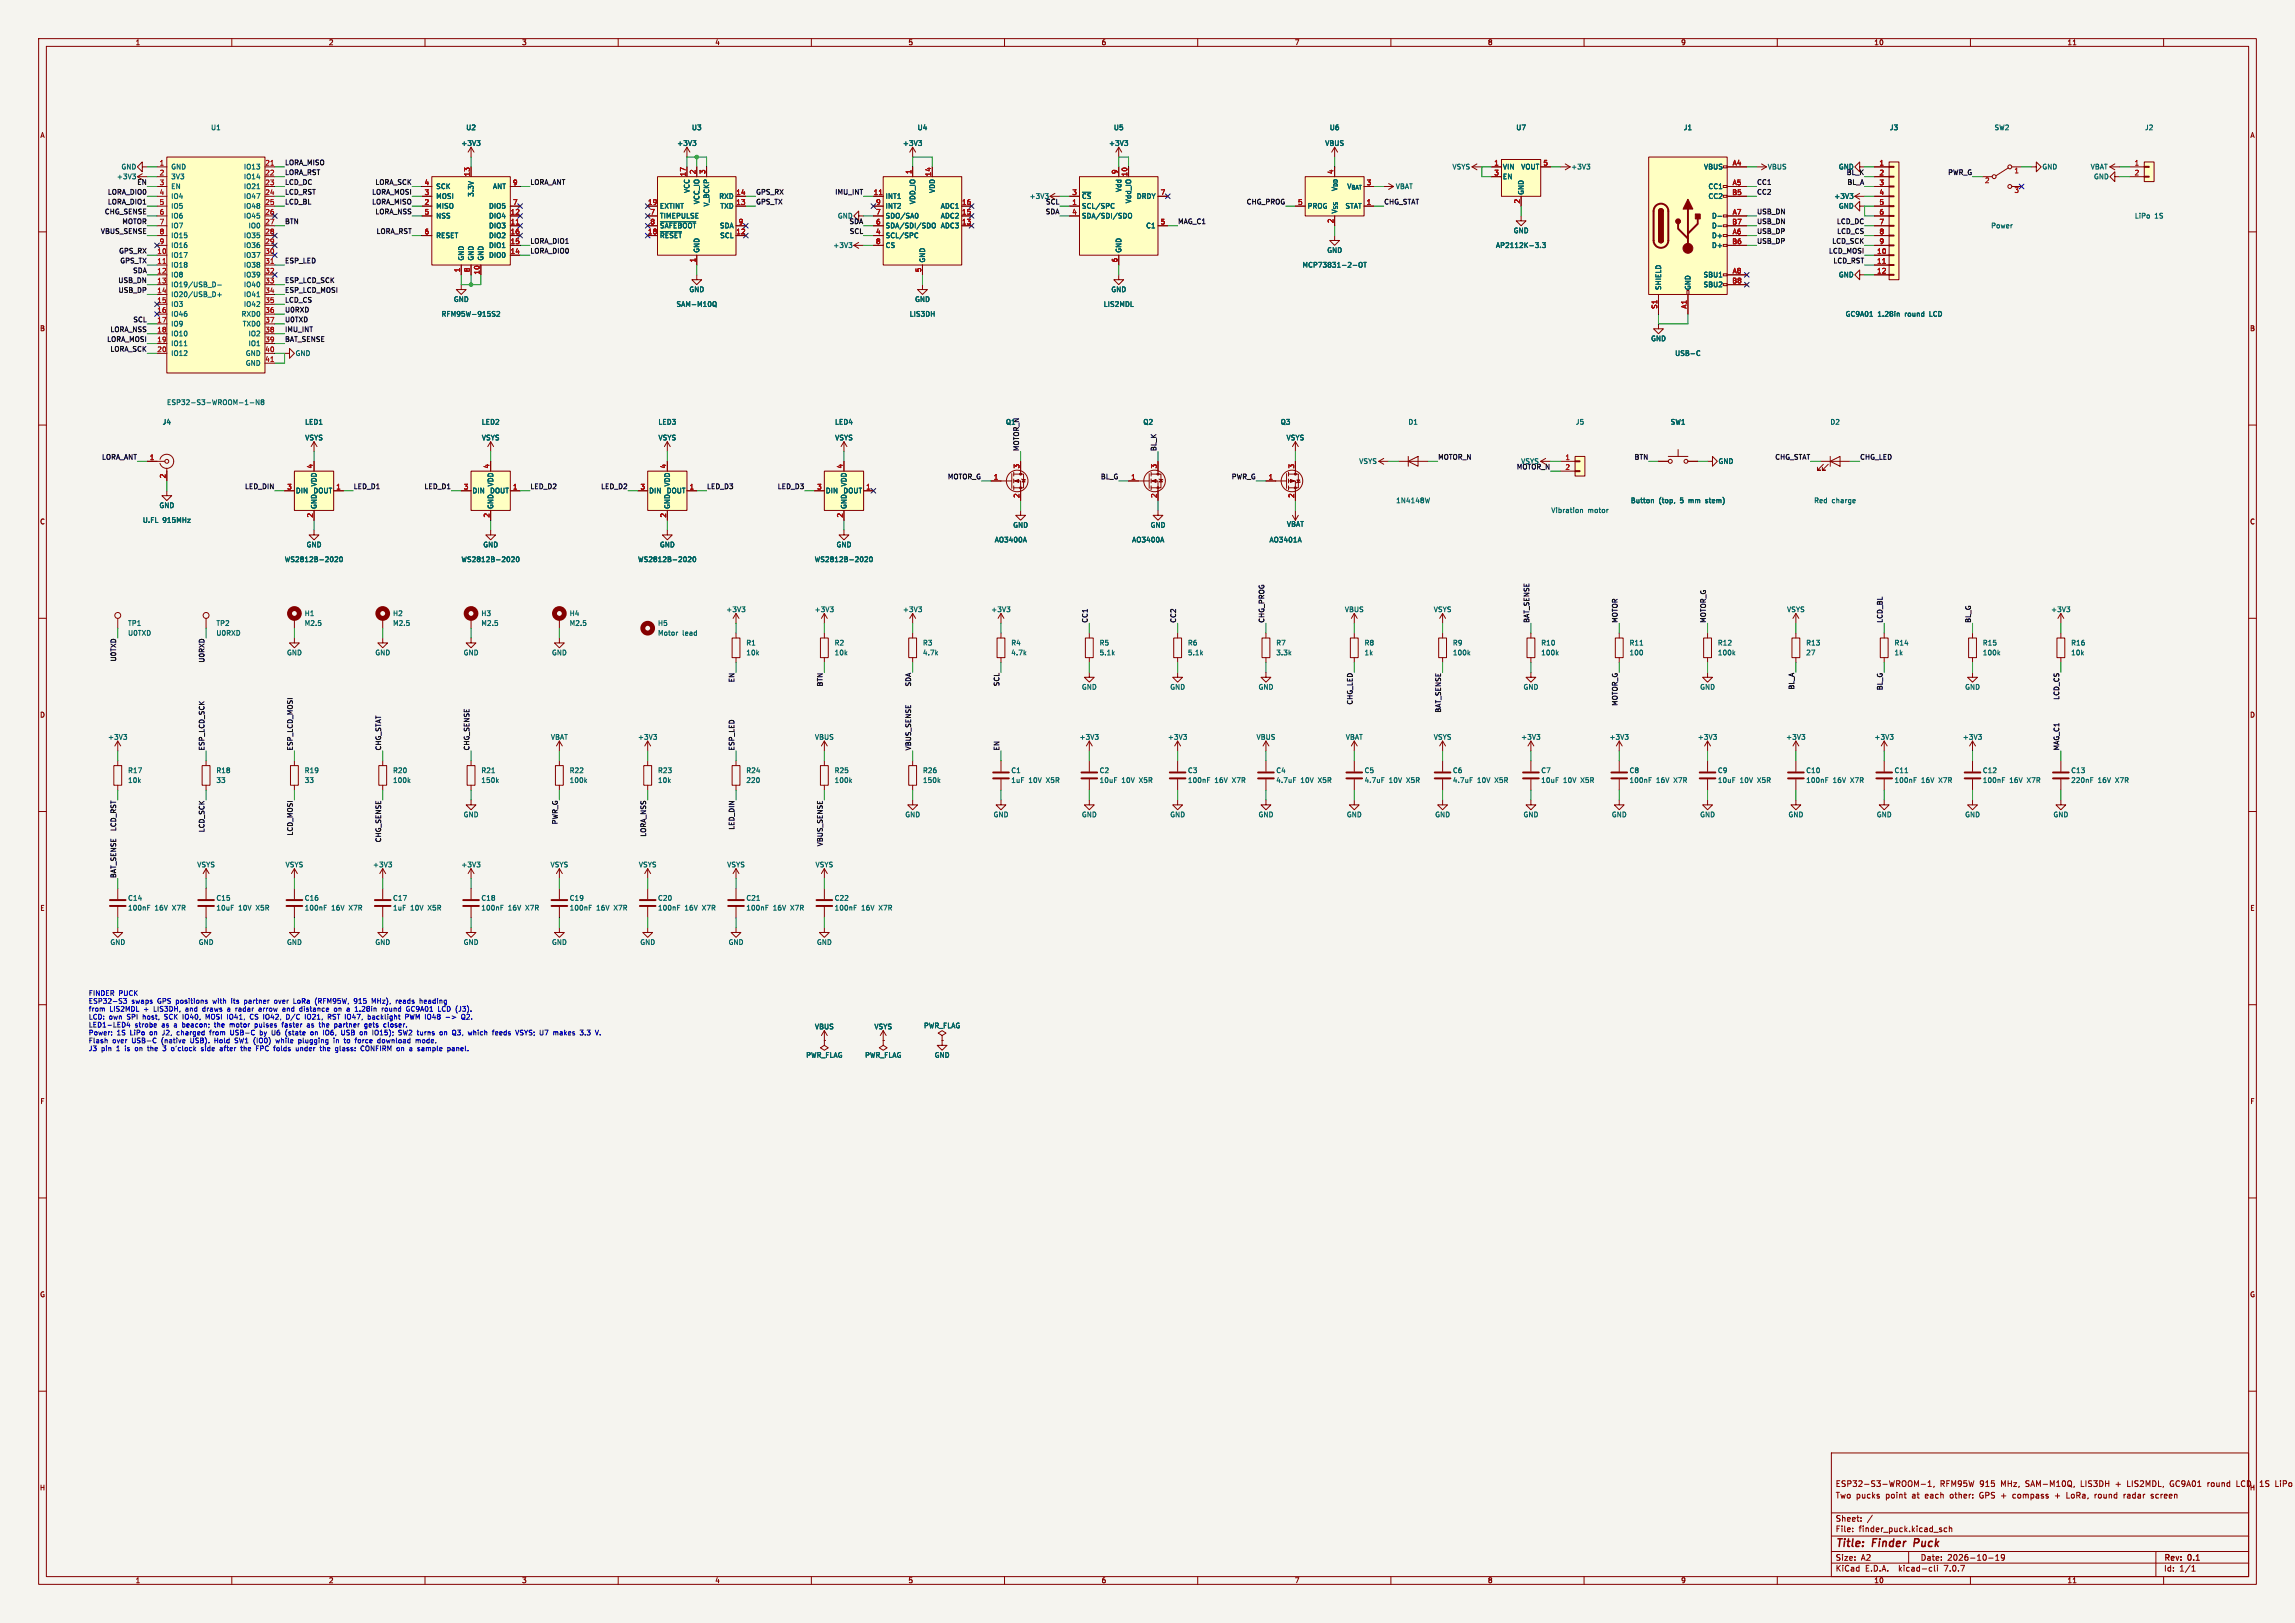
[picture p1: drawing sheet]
<svg xmlns="http://www.w3.org/2000/svg" width="594mm" height="420mm" viewBox="0 0 594 420" stroke-linecap="round" stroke-linejoin="round" font-family="sans-serif">
<defs><g id="words">
<g font-size="2.8" fill="#840000">
<text x="475" y="400.9">Title:</text>
<text x="484.7" y="400.9">Finder</text>
<text x="496.2" y="400.9">Puck</text>
</g>
<g font-size="2.1" fill="#840000">
<text x="475" y="388">Two pucks</text>
<text x="475" y="385">ESP32-S3-WROOM-1,</text>
<text x="488.1" y="388">point</text>
<text x="495" y="388">at</text>
<text x="498.6" y="388">each</text>
<text x="502.1" y="385">RFM95W</text>
<text x="505.1" y="388">other:</text>
<text x="512.5" y="385">915</text>
<text x="512.9" y="388">GPS +</text>
<text x="518" y="385">MHz,</text>
<text x="521.8" y="388">compass</text>
<text x="524.6" y="385">SAM-M10Q,</text>
<text x="532.9" y="388">+</text>
<text x="536.1" y="388">LoRa,</text>
<text x="539" y="385">LIS3DH</text>
<text x="543.5" y="388">round</text>
<text x="548.2" y="385">+</text>
<text x="551.2" y="388">radar</text>
<text x="551.3" y="385">LIS2MDL,</text>
<text x="558.4" y="388">screen</text>
<text x="562.5" y="385">GC9A01</text>
<text x="572.4" y="385">round</text>
<text x="580.1" y="385">LCD,</text>
<text x="586.3" y="385">1S</text>
<text x="590.5" y="385">LiPo</text>
<text x="475" y="394">Sheet:</text>
<text x="475" y="396.7">File:</text>
<text x="481.1" y="396.7">finder_puck.kicad_sch</text>
<text x="475" y="406.9">KiCad</text>
<text x="475" y="404.1">Size:</text>
<text x="481.7" y="404.1">A2</text>
<text x="482.7" y="406.9">E.D.A.</text>
<text x="491.6" y="406.9">kicad-cli</text>
<text x="497" y="404.1">Date:</text>
<text x="503.5" y="406.9">7.0.7</text>
<text x="504" y="404.1">2026-10-19</text>
<text x="560" y="404.3">Rev:</text>
<text x="560" y="406.9">Id:</text>
<text x="564.1" y="406.9">1/1</text>
<text x="566.4" y="404.3">0.1</text>
</g>
<g font-size="1.8" fill="#840000">
<text x="35" y="11.9">1</text>
<text x="85" y="11.9">2</text>
<text x="135" y="11.9">3</text>
<text x="185" y="11.9">4</text>
<text x="235" y="11.9">5</text>
<text x="285" y="11.9">6</text>
<text x="335" y="11.9">7</text>
<text x="385" y="11.9">8</text>
<text x="435" y="11.9">9</text>
<text x="485" y="11.9">10</text>
<text x="535" y="11.9">11</text>
<text x="10.3" y="35.9">A</text>
<text x="582.3" y="35.9">A</text>
<text x="10.3" y="85.9">B</text>
<text x="582.3" y="85.9">B</text>
<text x="10.3" y="135.9">C</text>
<text x="582.3" y="135.9">C</text>
<text x="10.3" y="185.9">D</text>
<text x="582.3" y="185.9">D</text>
<text x="10.3" y="235.9">E</text>
<text x="582.3" y="235.9">E</text>
<text x="10.3" y="285.9">F</text>
<text x="582.3" y="285.9">F</text>
<text x="10.3" y="335.9">G</text>
<text x="582.3" y="335.9">G</text>
<text x="10.2" y="385.9">H</text>
<text x="582.2" y="385.9">H</text>
<text x="35" y="409.9">1</text>
<text x="85" y="409.9">2</text>
<text x="135" y="409.9">3</text>
<text x="185" y="409.9">4</text>
<text x="235" y="409.9">5</text>
<text x="285" y="409.9">6</text>
<text x="335" y="409.9">7</text>
<text x="385" y="409.9">8</text>
<text x="435" y="409.9">9</text>
<text x="485" y="409.9">10</text>
<text x="535" y="409.9">11</text>
</g>
<g font-size="1.8" fill="#006464">
<text x="54.5" y="33.9">U1</text>
<text x="120.5" y="33.9">U2</text>
<text x="179" y="33.9">U3</text>
<text x="237.4" y="33.9">U4</text>
<text x="288.2" y="33.9">U5</text>
<text x="344.1" y="33.9">U6</text>
<text x="392.3" y="33.9">U7</text>
<text x="435.7" y="33.9">J1</text>
<text x="489" y="33.9">J3</text>
<text x="516.1" y="33.9">SW2</text>
<text x="555.1" y="33.9">J2</text>
<text x="119.3" y="37.9">+3V3</text>
<text x="175.2" y="37.9">+3V3</text>
<text x="233.6" y="37.9">+3V3</text>
<text x="286.9" y="37.9">+3V3</text>
<text x="342.9" y="37.9">VBUS</text>
<text x="30.1" y="46.6">+3V3</text>
<text x="31.3" y="44">GND</text>
<text x="44.2" y="44">GND</text>
<text x="44.2" y="46.6">3V3</text>
<text x="63" y="44">IO13</text>
<text x="63" y="46.6">IO14</text>
<text x="375.8" y="44">VSYS</text>
<text x="388.9" y="44">VIN</text>
<text x="388.9" y="46.6">EN</text>
<text x="393.6" y="44">VOUT</text>
<text x="406.5" y="44">+3V3</text>
<text x="440.9" y="44">VBUS</text>
<text x="457.4" y="44">VBUS</text>
<text x="475.8" y="44">GND</text>
<text x="528.5" y="44">GND</text>
<text x="541" y="44">VBAT</text>
<text x="541.9" y="46.6">GND</text>
<text x="44.2" y="49.1">EN</text>
<text x="44.2" y="51.7">IO4</text>
<text x="63" y="49.1">IO21</text>
<text x="63" y="51.7">IO47</text>
<text x="112.8" y="51.7">MOSI</text>
<text x="112.8" y="49.1">SCK</text>
<text x="122.8" y="51.1" transform="rotate(-90 122.8 51.1)">3.3V</text>
<text x="127.5" y="49.1">ANT</text>
<text x="178.7" y="50.1" transform="rotate(-90 178.7 50.1)">VCC</text>
<text x="181.2" y="53" transform="rotate(-90 181.2 53)">VCC_IO</text>
<text x="183.7" y="53.6" transform="rotate(-90 183.7 53.6)">V_BCKP</text>
<text x="186" y="51.7">RXD</text>
<text x="229.1" y="51.7">INT1</text>
<text x="237.1" y="53" transform="rotate(-90 237.1 53)">VDD_IO</text>
<text x="242.2" y="50.1" transform="rotate(-90 242.2 50.1)">VDD</text>
<text x="266.4" y="51.7">+3V3</text>
<text x="279.9" y="51.7">~{CS}</text>
<text x="290.4" y="49.8" transform="rotate(-90 290.4 49.8)">Vdd</text>
<text x="293" y="52.7" transform="rotate(-90 293 52.7)">Vdd_IO</text>
<text x="294.1" y="51.7">DRDY</text>
<text x="348.5" y="49.1">V_{BAT}</text>
<text x="361.1" y="49.1">VBAT</text>
<text x="394.6" y="50.5" transform="rotate(-90 394.6 50.5)">GND</text>
<text x="442.1" y="49.1">CC1</text>
<text x="442.1" y="51.7">CC2</text>
<text x="474.6" y="51.7">+3V3</text>
<text x="44.2" y="54.2">IO5</text>
<text x="44.2" y="56.7">IO6</text>
<text x="44.2" y="59.3">IO7</text>
<text x="63" y="54.2">IO48</text>
<text x="63" y="56.7">IO45</text>
<text x="64.2" y="59.3">IO0</text>
<text x="112.8" y="54.2">MISO</text>
<text x="112.8" y="56.7">NSS</text>
<text x="126.4" y="59.3">DIO3</text>
<text x="126.4" y="56.7">DIO4</text>
<text x="126.4" y="54.2">DIO5</text>
<text x="170.7" y="54.2">EXTINT</text>
<text x="170.7" y="56.7">TIMEPULSE</text>
<text x="170.7" y="59.3">~{SAFEBOOT}</text>
<text x="186.2" y="59.3">SDA</text>
<text x="186.3" y="54.2">TXD</text>
<text x="216.7" y="56.7">GND</text>
<text x="229.1" y="59.3">SDA/SDI/SDO</text>
<text x="229.1" y="56.7">SDO/SA0</text>
<text x="229.1" y="54.2">INT2</text>
<text x="243.4" y="59.3">ADC3</text>
<text x="243.4" y="56.7">ADC2</text>
<text x="243.4" y="54.2">ADC1</text>
<text x="279.9" y="54.2">SCL/SPC</text>
<text x="279.9" y="56.7">SDA/SDI/SDO</text>
<text x="296.5" y="59.3">C1</text>
<text x="338.3" y="54.2">PROG</text>
<text x="346.3" y="55.4" transform="rotate(-90 346.3 55.4)">V_{SS}V_{DD}</text>
<text x="348.1" y="54.2">STAT</text>
<text x="443" y="56.7">D-</text>
<text x="443" y="59.3">D-</text>
<text x="475.8" y="54.2">GND</text>
<text x="515.2" y="59.3">Power</text>
<text x="552.4" y="56.7">LiPo</text>
<text x="557.7" y="56.7">1S</text>
<text x="44.2" y="61.8">IO15</text>
<text x="44.2" y="64.4">IO16</text>
<text x="63" y="61.8">IO35</text>
<text x="63" y="64.4">IO36</text>
<text x="112.8" y="61.8">RESET</text>
<text x="126.4" y="64.4">DIO1</text>
<text x="126.4" y="61.8">DIO2</text>
<text x="170.7" y="61.8">~{RESET}</text>
<text x="181.2" y="65.5" transform="rotate(-90 181.2 65.5)">GND</text>
<text x="186.3" y="61.8">SCL</text>
<text x="215.6" y="64.4">+3V3</text>
<text x="229.1" y="61.8">SCL/SPC</text>
<text x="229.1" y="64.4">CS</text>
<text x="290.4" y="65.5" transform="rotate(-90 290.4 65.5)">GND</text>
<text x="343.4" y="65.6">GND</text>
<text x="387.1" y="64.4">AP2112K-3.3</text>
<text x="391.7" y="60.6">GND</text>
<text x="443" y="61.8">D+</text>
<text x="443" y="64.4">D+</text>
<text x="44.2" y="66.9">IO17</text>
<text x="44.2" y="69.4">IO18</text>
<text x="44.2" y="72">IO8</text>
<text x="63" y="66.9">IO37</text>
<text x="63" y="69.4">IO38</text>
<text x="63" y="72">IO39</text>
<text x="120.2" y="67.6" transform="rotate(-90 120.2 67.6)">GND</text>
<text x="122.8" y="67.6" transform="rotate(-90 122.8 67.6)">GND</text>
<text x="125.3" y="67.6" transform="rotate(-90 125.3 67.6)">GND</text>
<text x="126.4" y="66.9">DIO0</text>
<text x="239.6" y="68.1" transform="rotate(-90 239.6 68.1)">GND</text>
<text x="337" y="69.4">MCP73831-2-OT</text>
<text x="440.8" y="72">SBU1</text>
<text x="475.8" y="72">GND</text>
<text x="44.2" y="74.5">IO19/USB_D-</text>
<text x="44.2" y="77.1">IO20/USB_D+</text>
<text x="63" y="74.5">IO40</text>
<text x="63" y="77.1">IO41</text>
<text x="178.3" y="75.8">GND</text>
<text x="287.5" y="75.8">GND</text>
<text x="430.1" y="75.2" transform="rotate(-90 430.1 75.2)">SHIELD</text>
<text x="437.7" y="75.2" transform="rotate(-90 437.7 75.2)">GND</text>
<text x="440.8" y="74.5">SBU2</text>
<text x="44.2" y="79.6">IO3</text>
<text x="44.2" y="82.1">IO46</text>
<text x="62.4" y="82.1">RXD0</text>
<text x="63" y="79.6">IO42</text>
<text x="114.2" y="82.1">RFM95W-915S2</text>
<text x="117.3" y="78.3">GND</text>
<text x="175" y="79.6">SAM-M10Q</text>
<text x="235.3" y="82.1">LIS3DH</text>
<text x="236.7" y="78.3">GND</text>
<text x="285.6" y="79.6">LIS2MDL</text>
<text x="477.6" y="82.1">GC9A01</text>
<text x="486" y="82.1">1.28in</text>
<text x="493.2" y="82.1">round</text>
<text x="499.7" y="82.1">LCD</text>
<text x="44.2" y="84.7">IO9</text>
<text x="44.2" y="87.2">IO10</text>
<text x="44.2" y="89.8">IO11</text>
<text x="62.7" y="84.7">TXD0</text>
<text x="64.2" y="87.2">IO2</text>
<text x="64.2" y="89.8">IO1</text>
<text x="427.2" y="88.5">GND</text>
<text x="44.2" y="92.3">IO12</text>
<text x="63.5" y="92.3">GND</text>
<text x="63.5" y="94.8">GND</text>
<text x="76.4" y="92.3">GND</text>
<text x="433.5" y="92.3">USB-C</text>
<text x="43.1" y="105">ESP32-S3-WROOM-1-N8</text>
<text x="42" y="110.1">J4</text>
<text x="78.8" y="110.1">LED1</text>
<text x="124.6" y="110.1">LED2</text>
<text x="170.3" y="110.1">LED3</text>
<text x="216" y="110.1">LED4</text>
<text x="260.2" y="110.1">Q1</text>
<text x="295.8" y="110.1">Q2</text>
<text x="331.4" y="110.1">Q3</text>
<text x="364.4" y="110.1">D1</text>
<text x="407.7" y="110.1">J5</text>
<text x="432.3" y="110.1">SW1</text>
<text x="473.6" y="110.1">D2</text>
<text x="78.9" y="114.1">VSYS</text>
<text x="124.6" y="114.1">VSYS</text>
<text x="170.3" y="114.1">VSYS</text>
<text x="216" y="114.1">VSYS</text>
<text x="332.9" y="114.1">VSYS</text>
<text x="351.7" y="120.2">VSYS</text>
<text x="444.7" y="120.2">GND</text>
<text x="41.1" y="131.7">GND</text>
<text x="76.5" y="127.9">DIN</text>
<text x="81" y="127.9">DOUT</text>
<text x="82.1" y="131.8" transform="rotate(-90 82.1 131.8)">GND</text>
<text x="82.1" y="126" transform="rotate(-90 82.1 126)">VDD</text>
<text x="122.2" y="127.9">DIN</text>
<text x="126.7" y="127.9">DOUT</text>
<text x="127.9" y="131.8" transform="rotate(-90 127.9 131.8)">GND</text>
<text x="127.9" y="126" transform="rotate(-90 127.9 126)">VDD</text>
<text x="167.9" y="127.9">DIN</text>
<text x="172.4" y="127.9">DOUT</text>
<text x="173.6" y="131.8" transform="rotate(-90 173.6 131.8)">GND</text>
<text x="173.6" y="126" transform="rotate(-90 173.6 126)">VDD</text>
<text x="213.6" y="127.9">DIN</text>
<text x="218.2" y="127.9">DOUT</text>
<text x="219.3" y="131.8" transform="rotate(-90 219.3 131.8)">GND</text>
<text x="219.3" y="126" transform="rotate(-90 219.3 126)">VDD</text>
<text x="361.2" y="130.4">1N4148W</text>
<text x="422" y="130.4">Button</text>
<text x="429.3" y="130.4">(top,</text>
<text x="435" y="130.4">5</text>
<text x="437.4" y="130.4">mm</text>
<text x="441.9" y="130.4">stem)</text>
<text x="469.4" y="130.4">Red</text>
<text x="474.1" y="130.4">charge</text>
<text x="36.8" y="135.5">U.FL</text>
<text x="42.1" y="135.5">915MHz</text>
<text x="262.1" y="136.8">GND</text>
<text x="297.7" y="136.8">GND</text>
<text x="333" y="136.5">VBAT</text>
<text x="401.4" y="132.9">Vibration</text>
<text x="411" y="132.9">motor</text>
<text x="79.2" y="141.8">GND</text>
<text x="125" y="141.8">GND</text>
<text x="170.7" y="141.8">GND</text>
<text x="216.4" y="141.8">GND</text>
<text x="257.3" y="140.6">AO3400A</text>
<text x="292.9" y="140.6">AO3400A</text>
<text x="328.5" y="140.6">AO3401A</text>
<text x="73.6" y="145.6">WS2812B-2020</text>
<text x="119.3" y="145.6">WS2812B-2020</text>
<text x="165" y="145.6">WS2812B-2020</text>
<text x="210.7" y="145.6">WS2812B-2020</text>
<text x="78.7" y="159.6">H1</text>
<text x="101.6" y="159.6">H2</text>
<text x="124.5" y="159.6">H3</text>
<text x="147.3" y="159.6">H4</text>
<text x="187.9" y="158.6">+3V3</text>
<text x="210.7" y="158.6">+3V3</text>
<text x="233.6" y="158.6">+3V3</text>
<text x="256.4" y="158.6">+3V3</text>
<text x="348" y="158.6">VBUS</text>
<text x="371" y="158.6">VSYS</text>
<text x="462.4" y="158.6">VSYS</text>
<text x="530.8" y="158.6">+3V3</text>
<text x="33" y="162.2">TP1</text>
<text x="33" y="164.7">U0TXD</text>
<text x="55.9" y="162.2">TP2</text>
<text x="55.9" y="164.7">U0RXD</text>
<text x="78.7" y="162.2">M2.5</text>
<text x="101.6" y="162.2">M2.5</text>
<text x="124.5" y="162.2">M2.5</text>
<text x="147.3" y="162.2">M2.5</text>
<text x="170.2" y="164.7">Motor</text>
<text x="170.2" y="162.2">H5</text>
<text x="176.6" y="164.7">lead</text>
<text x="193" y="167.2">R1</text>
<text x="215.9" y="167.2">R2</text>
<text x="238.8" y="167.2">R3</text>
<text x="261.6" y="167.2">R4</text>
<text x="284.5" y="167.2">R5</text>
<text x="307.4" y="167.2">R6</text>
<text x="330.2" y="167.2">R7</text>
<text x="353.1" y="167.2">R8</text>
<text x="375.9" y="167.2">R9</text>
<text x="398.8" y="167.2">R10</text>
<text x="421.7" y="167.2">R11</text>
<text x="444.5" y="167.2">R12</text>
<text x="467.4" y="167.2">R13</text>
<text x="490.2" y="167.2">R14</text>
<text x="513.1" y="167.2">R15</text>
<text x="536" y="167.2">R16</text>
<text x="74.2" y="169.8">GND</text>
<text x="97" y="169.8">GND</text>
<text x="119.9" y="169.8">GND</text>
<text x="142.7" y="169.8">GND</text>
<text x="193" y="169.8">10k</text>
<text x="215.9" y="169.8">10k</text>
<text x="238.8" y="169.8">4.7k</text>
<text x="261.6" y="169.8">4.7k</text>
<text x="284.5" y="169.8">5.1k</text>
<text x="307.4" y="169.8">5.1k</text>
<text x="330.2" y="169.8">3.3k</text>
<text x="353.1" y="169.8">1k</text>
<text x="375.9" y="169.8">100k</text>
<text x="398.8" y="169.8">100k</text>
<text x="421.7" y="169.8">100</text>
<text x="444.5" y="169.8">100k</text>
<text x="467.4" y="169.8">27</text>
<text x="490.2" y="169.8">1k</text>
<text x="513.1" y="169.8">100k</text>
<text x="536" y="169.8">10k</text>
<text x="279.9" y="178.7">GND</text>
<text x="302.8" y="178.7">GND</text>
<text x="325.6" y="178.7">GND</text>
<text x="394.2" y="178.7">GND</text>
<text x="439.9" y="178.7">GND</text>
<text x="508.5" y="178.7">GND</text>
<text x="27.8" y="191.6">+3V3</text>
<text x="142.5" y="191.6">VBAT</text>
<text x="165" y="191.6">+3V3</text>
<text x="210.8" y="191.6">VBUS</text>
<text x="279.3" y="191.6">+3V3</text>
<text x="302.2" y="191.6">+3V3</text>
<text x="325.1" y="191.6">VBUS</text>
<text x="348.2" y="191.6">VBAT</text>
<text x="371" y="191.6">VSYS</text>
<text x="393.6" y="191.6">+3V3</text>
<text x="416.5" y="191.6">+3V3</text>
<text x="439.3" y="191.6">+3V3</text>
<text x="462.2" y="191.6">+3V3</text>
<text x="485" y="191.6">+3V3</text>
<text x="507.9" y="191.6">+3V3</text>
<text x="33" y="202.8">10k</text>
<text x="33" y="200.3">R17</text>
<text x="55.9" y="200.3">R18</text>
<text x="55.9" y="202.8">33</text>
<text x="78.7" y="200.3">R19</text>
<text x="78.7" y="202.8">33</text>
<text x="101.6" y="200.3">R20</text>
<text x="101.6" y="202.8">100k</text>
<text x="124.5" y="200.3">R21</text>
<text x="124.5" y="202.8">150k</text>
<text x="147.3" y="200.3">R22</text>
<text x="147.3" y="202.8">100k</text>
<text x="170.2" y="202.8">10k</text>
<text x="170.2" y="200.3">R23</text>
<text x="193" y="202.8">220</text>
<text x="193" y="200.3">R24</text>
<text x="215.9" y="200.3">R25</text>
<text x="215.9" y="202.8">100k</text>
<text x="238.8" y="200.3">R26</text>
<text x="238.8" y="202.8">150k</text>
<text x="261.6" y="200.3">C1</text>
<text x="261.6" y="202.8">1uF</text>
<text x="266.2" y="202.8">10V</text>
<text x="270.9" y="202.8">X5R</text>
<text x="284.5" y="200.3">C2</text>
<text x="284.5" y="202.8">10uF</text>
<text x="290.3" y="202.8">10V</text>
<text x="295" y="202.8">X5R</text>
<text x="307.4" y="200.3">C3</text>
<text x="307.4" y="202.8">100nF</text>
<text x="314.4" y="202.8">16V</text>
<text x="319.1" y="202.8">X7R</text>
<text x="330.2" y="200.3">C4</text>
<text x="330.2" y="202.8">4.7uF</text>
<text x="336.6" y="202.8">10V</text>
<text x="341.3" y="202.8">X5R</text>
<text x="353.1" y="200.3">C5</text>
<text x="353.1" y="202.8">4.7uF</text>
<text x="359.5" y="202.8">10V</text>
<text x="364.2" y="202.8">X5R</text>
<text x="375.9" y="200.3">C6</text>
<text x="375.9" y="202.8">4.7uF</text>
<text x="382.4" y="202.8">10V</text>
<text x="387" y="202.8">X5R</text>
<text x="398.8" y="200.3">C7</text>
<text x="398.8" y="202.8">10uF</text>
<text x="404.6" y="202.8">10V</text>
<text x="409.3" y="202.8">X5R</text>
<text x="421.7" y="200.3">C8</text>
<text x="421.7" y="202.8">100nF</text>
<text x="428.7" y="202.8">16V</text>
<text x="433.4" y="202.8">X7R</text>
<text x="444.5" y="200.3">C9</text>
<text x="444.5" y="202.8">10uF</text>
<text x="450.3" y="202.8">10V</text>
<text x="455" y="202.8">X5R</text>
<text x="467.4" y="200.3">C10</text>
<text x="467.4" y="202.8">100nF</text>
<text x="474.4" y="202.8">16V</text>
<text x="479.1" y="202.8">X7R</text>
<text x="490.2" y="200.3">C11</text>
<text x="490.2" y="202.8">100nF</text>
<text x="497.3" y="202.8">16V</text>
<text x="501.9" y="202.8">X7R</text>
<text x="513.1" y="200.3">C12</text>
<text x="513.1" y="202.8">100nF</text>
<text x="520.1" y="202.8">16V</text>
<text x="524.8" y="202.8">X7R</text>
<text x="536" y="200.3">C13</text>
<text x="536" y="202.8">220nF</text>
<text x="543" y="202.8">16V</text>
<text x="547.7" y="202.8">X7R</text>
<text x="119.9" y="211.7">GND</text>
<text x="234.2" y="211.7">GND</text>
<text x="257" y="211.7">GND</text>
<text x="279.9" y="211.7">GND</text>
<text x="302.8" y="211.7">GND</text>
<text x="325.6" y="211.7">GND</text>
<text x="348.5" y="211.7">GND</text>
<text x="371.3" y="211.7">GND</text>
<text x="394.2" y="211.7">GND</text>
<text x="417.1" y="211.7">GND</text>
<text x="439.9" y="211.7">GND</text>
<text x="462.8" y="211.7">GND</text>
<text x="485.6" y="211.7">GND</text>
<text x="508.5" y="211.7">GND</text>
<text x="531.4" y="211.7">GND</text>
<text x="50.9" y="224.6">VSYS</text>
<text x="73.8" y="224.6">VSYS</text>
<text x="96.4" y="224.6">+3V3</text>
<text x="119.3" y="224.6">+3V3</text>
<text x="142.4" y="224.6">VSYS</text>
<text x="165.2" y="224.6">VSYS</text>
<text x="188.1" y="224.6">VSYS</text>
<text x="211" y="224.6">VSYS</text>
<text x="33" y="233.3">C14</text>
<text x="55.9" y="233.3">C15</text>
<text x="78.7" y="233.3">C16</text>
<text x="101.6" y="233.3">C17</text>
<text x="124.5" y="233.3">C18</text>
<text x="147.3" y="233.3">C19</text>
<text x="170.2" y="233.3">C20</text>
<text x="193" y="233.3">C21</text>
<text x="215.9" y="233.3">C22</text>
<text x="33" y="235.8">100nF</text>
<text x="40.1" y="235.8">16V</text>
<text x="44.7" y="235.8">X7R</text>
<text x="55.9" y="235.8">10uF</text>
<text x="61.7" y="235.8">10V</text>
<text x="66.4" y="235.8">X5R</text>
<text x="78.7" y="235.8">100nF</text>
<text x="85.8" y="235.8">16V</text>
<text x="90.5" y="235.8">X7R</text>
<text x="101.6" y="235.8">1uF</text>
<text x="106.2" y="235.8">10V</text>
<text x="110.9" y="235.8">X5R</text>
<text x="124.5" y="235.8">100nF</text>
<text x="131.5" y="235.8">16V</text>
<text x="136.2" y="235.8">X7R</text>
<text x="147.3" y="235.8">100nF</text>
<text x="154.4" y="235.8">16V</text>
<text x="159" y="235.8">X7R</text>
<text x="170.2" y="235.8">100nF</text>
<text x="177.2" y="235.8">16V</text>
<text x="181.9" y="235.8">X7R</text>
<text x="193" y="235.8">100nF</text>
<text x="200.1" y="235.8">16V</text>
<text x="204.8" y="235.8">X7R</text>
<text x="215.9" y="235.8">100nF</text>
<text x="222.9" y="235.8">16V</text>
<text x="227.6" y="235.8">X7R</text>
<text x="28.4" y="244.7">GND</text>
<text x="51.3" y="244.7">GND</text>
<text x="74.2" y="244.7">GND</text>
<text x="97" y="244.7">GND</text>
<text x="119.9" y="244.7">GND</text>
<text x="142.7" y="244.7">GND</text>
<text x="165.6" y="244.7">GND</text>
<text x="188.5" y="244.7">GND</text>
<text x="211.3" y="244.7">GND</text>
<text x="210.8" y="266.5">VBUS</text>
<text x="226.2" y="266.5">VSYS</text>
<text x="239" y="266.3">PWR_FLAG</text>
<text x="208.5" y="273.9">PWR_FLAG</text>
<text x="223.8" y="273.9">PWR_FLAG</text>
<text x="241.8" y="273.9">GND</text>
</g>
<g font-size="1.8" fill="#0f0f0f">
<text x="35.4" y="47.9">EN</text>
<text x="73.7" y="42.8">LORA_MISO</text>
<text x="73.7" y="45.4">LORA_RST</text>
<text x="73.7" y="47.9">LCD_DC</text>
<text x="97" y="47.9">LORA_SCK</text>
<text x="137.2" y="47.9">LORA_ANT</text>
<text x="454.7" y="47.9">CC1</text>
<text x="477.9" y="45.4">BL_K</text>
<text x="478" y="47.9">BL_A</text>
<text x="504.1" y="45.4">PWR_G</text>
<text x="27.8" y="50.4">LORA_DIO0</text>
<text x="27.8" y="53">LORA_DIO1</text>
<text x="73.7" y="50.4">LCD_RST</text>
<text x="73.7" y="53">LCD_BL</text>
<text x="96.2" y="53">LORA_MISO</text>
<text x="96.2" y="50.4">LORA_MOSI</text>
<text x="195.6" y="50.4">GPS_RX</text>
<text x="195.6" y="53">GPS_TX</text>
<text x="216.1" y="50.4">IMU_INT</text>
<text x="270.6" y="53">SCL</text>
<text x="322.6" y="53">CHG_PROG</text>
<text x="358.1" y="53">CHG_STAT</text>
<text x="454.7" y="50.4">CC2</text>
<text x="27" y="55.5">CHG_SENSE</text>
<text x="31.5" y="58.1">MOTOR</text>
<text x="73.7" y="58.1">BTN</text>
<text x="97" y="55.5">LORA_NSS</text>
<text x="219.7" y="58.1">SDA</text>
<text x="270.5" y="55.5">SDA</text>
<text x="304.8" y="58.1">MAG_C1</text>
<text x="454.7" y="58.1">USB_DN</text>
<text x="454.7" y="55.5">USB_DN</text>
<text x="475.3" y="58.1">LCD_DC</text>
<text x="26" y="60.6">VBUS_SENSE</text>
<text x="30.7" y="65.7">GPS_RX</text>
<text x="97.3" y="60.6">LORA_RST</text>
<text x="137.2" y="65.7">LORA_DIO0</text>
<text x="137.2" y="63.1">LORA_DIO1</text>
<text x="219.8" y="60.6">SCL</text>
<text x="454.7" y="63.1">USB_DP</text>
<text x="454.7" y="60.6">USB_DP</text>
<text x="473.3" y="65.7">LCD_MOSI</text>
<text x="474.1" y="63.1">LCD_SCK</text>
<text x="475.4" y="60.6">LCD_CS</text>
<text x="31" y="68.2">GPS_TX</text>
<text x="34.3" y="70.8">SDA</text>
<text x="73.7" y="68.2">ESP_LED</text>
<text x="474.4" y="68.2">LCD_RST</text>
<text x="30.5" y="73.3">USB_DN</text>
<text x="30.6" y="75.8">USB_DP</text>
<text x="73.7" y="73.3">ESP_LCD_SCK</text>
<text x="73.7" y="75.8">ESP_LCD_MOSI</text>
<text x="34.4" y="83.5">SCL</text>
<text x="73.7" y="78.4">LCD_CS</text>
<text x="73.7" y="83.5">U0TXD</text>
<text x="73.7" y="80.9">U0RXD</text>
<text x="27.6" y="88.5">LORA_MOSI</text>
<text x="28.5" y="86">LORA_NSS</text>
<text x="73.7" y="88.5">BAT_SENSE</text>
<text x="73.7" y="86">IMU_INT</text>
<text x="28.5" y="91.1">LORA_SCK</text>
<text x="26.3" y="119">LORA_ANT</text>
<text x="263.8" y="116.8" transform="rotate(-90 263.8 116.8)">MOTOR_N</text>
<text x="299.4" y="116.8" transform="rotate(-90 299.4 116.8)">BL_K</text>
<text x="372.1" y="119">MOTOR_N</text>
<text x="422.9" y="119">BTN</text>
<text x="459.4" y="119">CHG_STAT</text>
<text x="481.3" y="119">CHG_LED</text>
<text x="245.2" y="124.1">MOTOR_G</text>
<text x="284.8" y="124.1">BL_G</text>
<text x="318.7" y="124.1">PWR_G</text>
<text x="392.5" y="121.6">MOTOR_N</text>
<text x="393.6" y="120.2">VSYS</text>
<text x="63.3" y="126.6">LED_DIN</text>
<text x="91.4" y="126.6">LED_D1</text>
<text x="109.7" y="126.6">LED_D1</text>
<text x="137.2" y="126.6">LED_D2</text>
<text x="155.5" y="126.6">LED_D2</text>
<text x="182.9" y="126.6">LED_D3</text>
<text x="201.2" y="126.6">LED_D3</text>
<text x="281.6" y="161.3" transform="rotate(-90 281.6 161.3)">CC1</text>
<text x="304.4" y="161.3" transform="rotate(-90 304.4 161.3)">CC2</text>
<text x="327.3" y="161.3" transform="rotate(-90 327.3 161.3)">CHG_PROG</text>
<text x="395.9" y="161.3" transform="rotate(-90 395.9 161.3)">BAT_SENSE</text>
<text x="418.7" y="161.3" transform="rotate(-90 418.7 161.3)">MOTOR</text>
<text x="441.6" y="161.3" transform="rotate(-90 441.6 161.3)">MOTOR_G</text>
<text x="487.3" y="161.3" transform="rotate(-90 487.3 161.3)">LCD_BL</text>
<text x="510.2" y="161.3" transform="rotate(-90 510.2 161.3)">BL_G</text>
<text x="30.1" y="171.3" transform="rotate(-90 30.1 171.3)">U0TXD</text>
<text x="53" y="171.6" transform="rotate(-90 53 171.6)">U0RXD</text>
<text x="190.2" y="176.7" transform="rotate(-90 190.2 176.7)">EN</text>
<text x="213" y="177.8" transform="rotate(-90 213 177.8)">BTN</text>
<text x="235.9" y="177.8" transform="rotate(-90 235.9 177.8)">SDA</text>
<text x="258.7" y="177.7" transform="rotate(-90 258.7 177.7)">SCL</text>
<text x="464.5" y="178.5" transform="rotate(-90 464.5 178.5)">BL_A</text>
<text x="487.3" y="178.7" transform="rotate(-90 487.3 178.7)">BL_G</text>
<text x="350.2" y="182.5" transform="rotate(-90 350.2 182.5)">CHG_LED</text>
<text x="373" y="184.5" transform="rotate(-90 373 184.5)">BAT_SENSE</text>
<text x="418.7" y="182.8" transform="rotate(-90 418.7 182.8)">MOTOR_G</text>
<text x="533" y="181.2" transform="rotate(-90 533 181.2)">LCD_CS</text>
<text x="53" y="194.3" transform="rotate(-90 53 194.3)">ESP_LCD_SCK</text>
<text x="75.9" y="194.3" transform="rotate(-90 75.9 194.3)">ESP_LCD_MOSI</text>
<text x="98.7" y="194.3" transform="rotate(-90 98.7 194.3)">CHG_STAT</text>
<text x="121.6" y="194.3" transform="rotate(-90 121.6 194.3)">CHG_SENSE</text>
<text x="190.2" y="194.3" transform="rotate(-90 190.2 194.3)">ESP_LED</text>
<text x="235.9" y="194.3" transform="rotate(-90 235.9 194.3)">VBUS_SENSE</text>
<text x="258.7" y="194.3" transform="rotate(-90 258.7 194.3)">EN</text>
<text x="533" y="194.3" transform="rotate(-90 533 194.3)">MAG_C1</text>
<text x="30.1" y="215.2" transform="rotate(-90 30.1 215.2)">LCD_RST</text>
<text x="53" y="215.5" transform="rotate(-90 53 215.5)">LCD_SCK</text>
<text x="144.4" y="213.4" transform="rotate(-90 144.4 213.4)">PWR_G</text>
<text x="190.2" y="214.8" transform="rotate(-90 190.2 214.8)">LED_DIN</text>
<text x="75.9" y="216.3" transform="rotate(-90 75.9 216.3)">LCD_MOSI</text>
<text x="98.7" y="218.1" transform="rotate(-90 98.7 218.1)">CHG_SENSE</text>
<text x="167.3" y="216.6" transform="rotate(-90 167.3 216.6)">LORA_NSS</text>
<text x="213" y="219.1" transform="rotate(-90 213 219.1)">VBUS_SENSE</text>
<text x="30.1" y="227.3" transform="rotate(-90 30.1 227.3)">BAT_SENSE</text>
</g>
<g font-size="1.8" fill="#a90000">
<text x="41.2" y="42.9">1</text>
<text x="41.2" y="45.5">2</text>
<text x="68.5" y="42.9">21</text>
<text x="68.5" y="45.5">22</text>
<text x="121.7" y="45.8" transform="rotate(-90 121.7 45.8)">13</text>
<text x="177.5" y="45.8" transform="rotate(-90 177.5 45.8)">17</text>
<text x="180.1" y="45.2" transform="rotate(-90 180.1 45.2)">2</text>
<text x="182.6" y="45.2" transform="rotate(-90 182.6 45.2)">3</text>
<text x="236" y="45.2" transform="rotate(-90 236 45.2)">1</text>
<text x="241" y="45.8" transform="rotate(-90 241 45.8)">14</text>
<text x="289.3" y="45.2" transform="rotate(-90 289.3 45.2)">9</text>
<text x="291.8" y="45.8" transform="rotate(-90 291.8 45.8)">10</text>
<text x="345.2" y="45.2" transform="rotate(-90 345.2 45.2)">4</text>
<text x="386.6" y="42.9">1</text>
<text x="386.6" y="45.5">3</text>
<text x="399.3" y="42.9">5</text>
<text x="448.3" y="42.9">A4</text>
<text x="486.3" y="42.9">1</text>
<text x="486.3" y="45.5">2</text>
<text x="513.6" y="47.7">2</text>
<text x="521.3" y="45.2">1</text>
<text x="552.4" y="42.9">1</text>
<text x="552.4" y="45.5">2</text>
<text x="41.2" y="48">3</text>
<text x="41.2" y="50.5">4</text>
<text x="41.2" y="53.1">5</text>
<text x="68.5" y="48">23</text>
<text x="68.5" y="50.5">24</text>
<text x="68.5" y="53.1">25</text>
<text x="109.8" y="53.1">2</text>
<text x="109.8" y="50.5">3</text>
<text x="109.8" y="48">4</text>
<text x="132.6" y="53.1">7</text>
<text x="132.6" y="48">9</text>
<text x="167.6" y="53.1">19</text>
<text x="190.5" y="53.1">13</text>
<text x="190.5" y="50.5">14</text>
<text x="226" y="50.5">11</text>
<text x="226.6" y="53.1">9</text>
<text x="248.9" y="53.1">16</text>
<text x="277.4" y="53.1">1</text>
<text x="277.4" y="50.5">3</text>
<text x="300.3" y="50.5">7</text>
<text x="335.8" y="53.1">5</text>
<text x="353.6" y="53.1">1</text>
<text x="353.6" y="48">3</text>
<text x="393.4" y="52.8" transform="rotate(-90 393.4 52.8)">2</text>
<text x="448.2" y="50.5">B5</text>
<text x="448.3" y="48">A5</text>
<text x="486.3" y="48">3</text>
<text x="486.3" y="50.5">4</text>
<text x="486.3" y="53.1">5</text>
<text x="521.3" y="50.2">3</text>
<text x="41.2" y="55.6">6</text>
<text x="41.2" y="58.2">7</text>
<text x="68.5" y="55.6">26</text>
<text x="68.5" y="58.2">27</text>
<text x="109.8" y="55.6">5</text>
<text x="132" y="58.2">11</text>
<text x="132" y="55.6">12</text>
<text x="168.2" y="55.6">7</text>
<text x="168.2" y="58.2">8</text>
<text x="191.1" y="58.2">9</text>
<text x="226.6" y="58.2">6</text>
<text x="226.6" y="55.6">7</text>
<text x="248.9" y="58.2">13</text>
<text x="248.9" y="55.6">15</text>
<text x="277.4" y="55.6">4</text>
<text x="300.3" y="58.2">5</text>
<text x="345.2" y="57.9" transform="rotate(-90 345.2 57.9)">2</text>
<text x="448.2" y="58.2">B7</text>
<text x="448.3" y="55.6">A7</text>
<text x="486.3" y="55.6">6</text>
<text x="486.3" y="58.2">7</text>
<text x="40.6" y="65.8">10</text>
<text x="41.2" y="60.7">8</text>
<text x="41.2" y="63.2">9</text>
<text x="68.5" y="60.7">28</text>
<text x="68.5" y="63.2">29</text>
<text x="68.5" y="65.8">30</text>
<text x="109.8" y="60.7">6</text>
<text x="132" y="65.8">14</text>
<text x="132" y="63.2">15</text>
<text x="132" y="60.7">16</text>
<text x="167.6" y="60.7">18</text>
<text x="190.5" y="60.7">12</text>
<text x="226.6" y="60.7">4</text>
<text x="226.6" y="63.2">8</text>
<text x="448.2" y="63.2">B6</text>
<text x="448.3" y="60.7">A6</text>
<text x="485.7" y="65.8">10</text>
<text x="486.3" y="60.7">8</text>
<text x="486.3" y="63.2">9</text>
<text x="40.6" y="68.3">11</text>
<text x="40.6" y="70.9">12</text>
<text x="68.5" y="68.3">31</text>
<text x="68.5" y="70.9">32</text>
<text x="119.1" y="70.6" transform="rotate(-90 119.1 70.6)">1</text>
<text x="121.7" y="70.6" transform="rotate(-90 121.7 70.6)">8</text>
<text x="124.2" y="71.2" transform="rotate(-90 124.2 71.2)">10</text>
<text x="180.1" y="68" transform="rotate(-90 180.1 68)">1</text>
<text x="238.5" y="70.6" transform="rotate(-90 238.5 70.6)">5</text>
<text x="289.3" y="68" transform="rotate(-90 289.3 68)">6</text>
<text x="448.3" y="70.9">A8</text>
<text x="485.7" y="68.3">11</text>
<text x="485.7" y="70.9">12</text>
<text x="40.6" y="73.4">13</text>
<text x="40.6" y="75.9">14</text>
<text x="68.5" y="73.4">33</text>
<text x="68.5" y="75.9">34</text>
<text x="448.2" y="73.4">B8</text>
<text x="40.6" y="78.5">15</text>
<text x="40.6" y="81">16</text>
<text x="40.6" y="83.6">17</text>
<text x="68.5" y="78.5">35</text>
<text x="68.5" y="81">36</text>
<text x="68.5" y="83.6">37</text>
<text x="429" y="80.1" transform="rotate(-90 429 80.1)">S1</text>
<text x="436.6" y="80" transform="rotate(-90 436.6 80)">A1</text>
<text x="40.6" y="86.1">18</text>
<text x="40.6" y="88.6">19</text>
<text x="68.5" y="86.1">38</text>
<text x="68.5" y="88.6">39</text>
<text x="40.6" y="91.2">20</text>
<text x="68.5" y="91.2">40</text>
<text x="68.5" y="93.7">41</text>
<text x="38.7" y="119.1">1</text>
<text x="405.1" y="119.1">1</text>
<text x="42.9" y="123.9" transform="rotate(-90 42.9 123.9)">2</text>
<text x="81" y="121.4" transform="rotate(-90 81 121.4)">4</text>
<text x="126.7" y="121.4" transform="rotate(-90 126.7 121.4)">4</text>
<text x="172.5" y="121.4" transform="rotate(-90 172.5 121.4)">4</text>
<text x="218.2" y="121.4" transform="rotate(-90 218.2 121.4)">4</text>
<text x="257.1" y="124.2">1</text>
<text x="263.9" y="121.4" transform="rotate(-90 263.9 121.4)">3</text>
<text x="292.7" y="124.2">1</text>
<text x="299.5" y="121.4" transform="rotate(-90 299.5 121.4)">3</text>
<text x="328.2" y="124.2">1</text>
<text x="335" y="121.4" transform="rotate(-90 335 121.4)">3</text>
<text x="405.1" y="121.7">2</text>
<text x="74.2" y="126.7">3</text>
<text x="86.9" y="126.7">1</text>
<text x="119.9" y="126.7">3</text>
<text x="132.6" y="126.7">1</text>
<text x="165.7" y="126.7">3</text>
<text x="178.4" y="126.7">1</text>
<text x="211.4" y="126.7">3</text>
<text x="224.1" y="126.7">1</text>
<text x="263.9" y="129" transform="rotate(-90 263.9 129)">2</text>
<text x="299.5" y="129" transform="rotate(-90 299.5 129)">2</text>
<text x="335" y="129" transform="rotate(-90 335 129)">2</text>
<text x="81" y="134.1" transform="rotate(-90 81 134.1)">2</text>
<text x="126.7" y="134.1" transform="rotate(-90 126.7 134.1)">2</text>
<text x="172.5" y="134.1" transform="rotate(-90 172.5 134.1)">2</text>
<text x="218.2" y="134.1" transform="rotate(-90 218.2 134.1)">2</text>
</g>
<g font-size="1.8" fill="#0000c2">
<text x="22.9" y="258">FINDER</text>
<text x="22.9" y="260.1">ESP32-S3</text>
<text x="22.9" y="262.1">from</text>
<text x="28.4" y="262.1">LIS2MDL</text>
<text x="30.7" y="258">PUCK</text>
<text x="34.1" y="260.1">swaps</text>
<text x="37.4" y="262.1">+</text>
<text x="40.1" y="262.1">LIS3DH,</text>
<text x="40.9" y="260.1">GPS positions</text>
<text x="48.5" y="262.1">and</text>
<text x="53.1" y="262.1">draws</text>
<text x="55.6" y="260.1">with</text>
<text x="59.8" y="262.1">a</text>
<text x="60.6" y="260.1">its</text>
<text x="62.1" y="262.1">radar</text>
<text x="64.1" y="260.1">partner</text>
<text x="68.3" y="262.1">arrow</text>
<text x="72.1" y="260.1">over</text>
<text x="74.6" y="262.1">and</text>
<text x="77.3" y="260.1">LoRa</text>
<text x="79.3" y="262.1">distance</text>
<text x="83" y="260.1">(RFM95W,</text>
<text x="88.4" y="262.1">on</text>
<text x="91.9" y="262.1">a</text>
<text x="93.4" y="260.1">915</text>
<text x="94.2" y="262.1">1.28in</text>
<text x="98.1" y="260.1">MHz),</text>
<text x="101.4" y="262.1">round</text>
<text x="104.6" y="260.1">reads</text>
<text x="107.9" y="262.1">GC9A01</text>
<text x="111" y="260.1">heading</text>
<text x="116.3" y="262.1">LCD (J3).</text>
<text x="22.9" y="264.2">LCD:</text>
<text x="22.9" y="266.2">LED1-LED4</text>
<text x="22.9" y="268.2">Power:</text>
<text x="28.2" y="264.2">own</text>
<text x="30.3" y="268.2">1S</text>
<text x="33" y="264.2">SPI</text>
<text x="33.8" y="268.2">LiPo</text>
<text x="34.9" y="266.2">strobe</text>
<text x="37.3" y="264.2">host,</text>
<text x="39.1" y="268.2">on</text>
<text x="42" y="266.2">as</text>
<text x="42.5" y="268.2">J2,</text>
<text x="43.1" y="264.2">SCK</text>
<text x="45.4" y="266.2">a</text>
<text x="46.5" y="268.2">charged</text>
<text x="47.7" y="266.2">beacon;</text>
<text x="48" y="264.2">IO40,</text>
<text x="54.1" y="264.2">MOSI</text>
<text x="55.2" y="268.2">from</text>
<text x="56.2" y="266.2">the</text>
<text x="59.9" y="264.2">IO41,</text>
<text x="60.4" y="266.2">motor</text>
<text x="60.7" y="268.2">USB-C</text>
<text x="66" y="264.2">CS IO42,</text>
<text x="67" y="266.2">pulses</text>
<text x="68.6" y="268.2">by</text>
<text x="71.9" y="268.2">U6</text>
<text x="74.3" y="266.2">faster</text>
<text x="75.6" y="268.2">(state</text>
<text x="75.8" y="264.2">D/C</text>
<text x="80.9" y="264.2">IO21,</text>
<text x="81" y="266.2">as</text>
<text x="82.3" y="268.2">on</text>
<text x="84.3" y="266.2">the</text>
<text x="85.8" y="268.2">IO6,</text>
<text x="87" y="264.2">RST IO47,</text>
<text x="88.5" y="266.2">partner</text>
<text x="90.7" y="268.2">USB</text>
<text x="95.7" y="268.2">on</text>
<text x="96.5" y="266.2">gets</text>
<text x="97.7" y="264.2">backlight</text>
<text x="99.1" y="268.2">IO15);</text>
<text x="101.6" y="266.2">closer.</text>
<text x="106.1" y="268.2">SW2 turns</text>
<text x="107.6" y="264.2">PWM IO48</text>
<text x="117.2" y="268.2">on</text>
<text x="118.5" y="264.2">-&gt;</text>
<text x="120.6" y="268.2">Q3,</text>
<text x="125" y="268.2">which</text>
<text x="131.4" y="268.2">feeds</text>
<text x="137.7" y="268.2">VSYS; U7</text>
<text x="147.8" y="268.2">makes</text>
<text x="154.9" y="268.2">3.3</text>
<text x="22.9" y="270.3">Flash</text>
<text x="22.9" y="272.3">J3</text>
<text x="26.2" y="272.3">pin</text>
<text x="29.1" y="270.3">over</text>
<text x="30.3" y="272.3">1</text>
<text x="32.7" y="272.3">is</text>
<text x="34.3" y="270.3">USB-C</text>
<text x="35.5" y="272.3">on</text>
<text x="38.9" y="272.3">the</text>
<text x="42.1" y="270.3">(native</text>
<text x="43.1" y="272.3">3</text>
<text x="45.4" y="272.3">o'clock</text>
<text x="49.8" y="270.3">USB).</text>
<text x="53.4" y="272.3">side</text>
<text x="56.2" y="270.3">Hold</text>
<text x="58.4" y="272.3">after</text>
<text x="61.7" y="270.3">SW1 (IO0)</text>
<text x="64.1" y="272.3">the</text>
<text x="68.2" y="272.3">FPC</text>
<text x="72.7" y="270.3">while</text>
<text x="73" y="272.3">folds</text>
<text x="78.8" y="270.3">plugging</text>
<text x="78.9" y="272.3">under</text>
<text x="85.4" y="272.3">the</text>
<text x="88.1" y="270.3">in</text>
<text x="89.5" y="272.3">glass:</text>
<text x="91" y="270.3">to</text>
<text x="94.1" y="270.3">force</text>
<text x="96.3" y="272.3">CONFIRM</text>
<text x="100.1" y="270.3">download</text>
<text x="105.8" y="272.3">on</text>
<text x="109.3" y="272.3">a</text>
<text x="110.1" y="270.3">mode.</text>
<text x="111.6" y="272.3">sample</text>
<text x="119.6" y="272.3">panel.</text>
</g>
</g></defs>
<path d="M0 0h594v420h-594z" fill="#f5f4ef" stroke="#f5f4ef" stroke-width=".26"/>
<g fill="none" stroke="#840000" stroke-width=".26">
<path d="M10 10h574v400h-574zM12 12h570v396h-570zM60 10v2M110 10v2M160 10v2M210 10v2M260 10v2M310 10v2M360 10v2M410 10v2M460 10v2M510 10v2"/>
<path d="M536.6 11.6h.7M560 10v2M121.9 38.1v2.5M121.9 38.1l-.7 1.3M121.9 38.1l.8 1.3M177.8 38.1l-.8 1.3M177.8 38.1v2.5M177.8 38.1l.8 1.3M236.2 38.1v2.5M236.2 38.1l-.7 1.3M236.2 38.1l.8 1.3M289.6 38.1v2.5"/>
<path d="M289.6 38.1l-.8 1.3M289.6 38.1l.7 1.3M345.4 38.1v2.5M345.4 38.1l-.7 1.3M345.4 38.1l.8 1.3M10 60h2M35.6 45.7h2.5M35.6 45.7l1.2 .8M36.8 43.2v-1.3l-1.2 1.3 1.2 1.3v-1.3h1.3M36.8 45l-1.2 .7M40.6 50.8h2.6M40.6 58.4h2.6"/>
<path d="M40.6 55.9h2.6M40.6 53.3h2.6M40.6 43.2h2.6M40.6 45.7h2.6M40.6 48.3h2.6M43.2 40.6h25.4v55.9h-25.4zM68.6 50.8h2.5M68.6 58.4h2.5M68.6 55.9h2.5M68.6 53.3h2.5M68.6 43.2h2.5M68.6 45.7h2.5"/>
<path d="M68.6 48.3h2.5M109.2 50.8h2.6M109.2 55.9h2.6M109.2 53.3h2.6M109.2 48.3h2.6M111.8 45.7h20.3v22.9h-20.3zM121.9 43.2v2.5M132.1 58.4h2.5M132.1 55.9h2.5M132.1 53.3h2.5M132.1 48.3h2.5M167.6 58.4h2.6"/>
<path d="M167.6 55.9h2.6M167.6 53.3h2.6M170.2 45.7h20.3v20.3h-20.3zM177.8 43.2v2.5M180.3 43.2v2.5M182.9 43.2v2.5M190.5 50.8h2.5M190.5 58.4h2.5M190.5 53.3h2.5M222.2 55.9v-1.3l-1.2 1.3 1.2 1.3v-1.3h1.3M226.1 50.8h2.5M226.1 58.4h2.5"/>
<path d="M226.1 55.9h2.5M226.1 53.3h2.5M228.6 45.7h20.3v22.9h-20.3zM236.2 43.2v2.5M241.3 43.2v2.5M248.9 58.4h2.6M248.9 55.9h2.6M248.9 53.3h2.6M271.8 50.8h2.5M271.8 50.8l1.2 .8M273 50l-1.2 .8M276.9 50.8h2.5"/>
<path d="M276.9 55.9h2.5M276.9 53.3h2.5M279.4 45.7h20.3v20.3h-20.3zM289.6 43.2v2.5M292.1 43.2v2.5M299.7 50.8h2.6M299.7 58.4h2.6M335.3 53.3h2.5M337.8 45.7h15.3v10.2h-15.3zM345.4 55.9v2.5M353.1 53.3h2.5M358.1 48.3h2.6"/>
<path d="M359.4 47.5l1.3 .8M360.7 48.3l-1.3 .7M381 43.2h2.5M381 43.2l1.3 .7M382.3 42.4l-1.3 .8M386.1 43.2h2.5M386.1 45.7h2.5M388.6 41.3h10.2v9.5h-10.2zM393.7 55.9v1.3h1.3l-1.3 1.2-1.3-1.2h1.3M393.7 50.8v2.5M398.8 43.2h2.5M403.9 43.2h2.5"/>
<path d="M405.1 42.4l1.3 .8M406.4 43.2l-1.3 .7M426.7 40.6h20.3v35.6h-20.3zM429.3 54.6l.1-.4 .5-.2 .4 .2 .2 .4M446 58.2h1v.5h-1zM446 55.6h1v.5h-1zM446 50.5h1v.6h-1zM446 48h1v.5h-1zM446 42.9h1v.5h-1zM447 50.8h5.1M447 58.4h5.1M447 55.9h5.1"/>
<path d="M447 43.2h5.1M447 48.3h5.1M454.7 43.2h2.5M455.9 42.4l1.3 .8M457.2 43.2l-1.3 .7M480.1 50.8h2.5M480.1 50.8l1.2 .8M481.3 43.2v-1.3l-1.2 1.3 1.2 1.3v-1.3h1.3M481.3 53.3v-1.2l-1.2 1.2 1.2 1.3v-1.3h1.3M481.3 50l-1.2 .8M485.1 50.8h3.8M485.1 58.4h3.8"/>
<path d="M485.1 55.9h3.8M485.1 53.3h3.8M485.1 43.2h3.8M485.1 45.7h3.8M485.1 48.3h3.8M488.9 58.3h1.3v.2h-1.3zM488.9 55.8h1.3v.2h-1.3zM488.9 53.2h1.3v.3h-1.3zM488.9 50.7h1.3v.2h-1.3zM488.9 48.1h1.3v.3h-1.3zM488.9 45.6h1.3v.2h-1.3zM488.9 43.1h1.3v.2h-1.3z"/>
<path d="M488.9 41.9h2.6v30.5h-2.6zM513.1 45.7h2.5M519.8 43.4l-3.2 2.1M520.7 43.2h2.5M520.7 48.3h2.5M525.8 43.2h1.2v-1.3l1.3 1.3-1.3 1.3v-1.3M546.1 43.2h2.5M546.1 43.2l1.3 .7M547.4 45.7v-1.2l-1.3 1.2 1.3 1.3v-1.3h1.2M547.4 42.4l-1.3 .8M551.2 43.2h3.8M551.2 45.7h3.8"/>
<path d="M555 45.6h1.3v.2h-1.3zM555 43.1h1.3v.2h-1.3zM555 41.9h2.5v5.1h-2.5zM582 60h2M40.6 63.5h2.6M40.6 61h2.6M40.6 71.1h2.6M40.6 73.7h2.6M40.6 66h2.6M40.6 68.6h2.6M40.6 76.2h2.6M40.6 78.7h2.6"/>
<path d="M68.6 63.5h2.5M68.6 61h2.5M68.6 71.1h2.5M68.6 73.7h2.5M68.6 66h2.5M68.6 68.6h2.5M68.6 76.2h2.5M68.6 78.7h2.5M109.2 61h2.6M119.4 73.7v1.2h1.2l-1.2 1.3-1.3-1.3h1.3M119.4 68.6v2.5M121.9 68.6v2.5"/>
<path d="M124.5 68.6v2.5M132.1 63.5h2.5M132.1 61h2.5M132.1 66h2.5M167.6 61h2.6M180.3 71.1v1.3h1.3l-1.3 1.3-1.2-1.3h1.2M180.3 66v2.6M190.5 61h2.5M221 63.5l1.2 .8M221 63.5h2.5M222.2 62.7l-1.2 .8M226.1 63.5h2.5"/>
<path d="M226.1 61h2.5M238.8 73.7v1.2h1.2l-1.2 1.3-1.3-1.3h1.3M238.8 68.6v2.5M289.6 71.1v1.3h1.2l-1.2 1.3-1.3-1.3h1.3M289.6 66v2.6M345.4 61v1.2h1.3l-1.3 1.3-1.2-1.3h1.2M429.3 62.2l.1 .5 .5 .2 .4-.2 .2-.5M429.3 76.2v5.1M436.6 75.2h.5v1h-.5zM436.9 76.2v5.1M446 73.4h1v.5h-1zM446 70.9h1v.5h-1z"/>
<path d="M446 63.2h1v.6h-1zM446 60.7h1v.5h-1zM447 63.5h5.1M447 61h5.1M447 71.1h5.1M447 73.7h5.1M481.3 71.1v-1.2l-1.2 1.2 1.2 1.3v-1.3h1.3M485.1 63.5h3.8M485.1 61h3.8M485.1 71.1h3.8M485.1 66h3.8M485.1 68.6h3.8"/>
<path d="M488.9 71h1.3v.2h-1.3zM488.9 68.5h1.3v.2h-1.3zM488.9 65.9h1.3v.3h-1.3zM488.9 63.4h1.3v.2h-1.3zM488.9 60.8h1.3v.3h-1.3zM40.6 81.3h2.6M40.6 83.8h2.6M40.6 86.4h2.6M40.6 88.9h2.6M40.6 91.4h2.6M68.6 81.3h2.5M68.6 83.8h2.5"/>
<path d="M68.6 86.4h2.5M68.6 88.9h2.5M68.6 91.4h2.5M68.6 94h2.5M73.7 91.4h1.2v-1.2l1.3 1.2-1.3 1.3v-1.3M429.3 83.8v1.3h1.2l-1.2 1.3-1.3-1.3h1.3M10 110h2M38.1 119.4h4.6M41.4 118.9a1.81 1.81 0 0 1 2.8-1 1.81 1.81 0 0 1 0 3 1.81 1.81 0 0 1-2.8-1M81.3 114.3v2.5M81.3 119.4v2.5M81.3 114.3l-.8 1.3"/>
<path d="M81.3 114.3l.7 1.3M127 114.3v2.5M127 119.4v2.5M127 114.3l-.8 1.3M127 114.3l.8 1.3M172.7 114.3v2.5M172.7 119.4v2.5M172.7 114.3l-.7 1.3M172.7 114.3l.8 1.3M218.4 114.3l-.7 1.3M218.4 114.3v2.5M218.4 119.4v2.5"/>
<path d="M218.4 114.3l.8 1.3M264.2 119.4v3.3M299.7 119.4v3.3M335.3 114.3l-.8 1.3M335.3 114.3v2.5M335.3 119.4v3.3M335.3 114.3l.7 1.3M356.9 119.4h2.5M356.9 119.4l1.2 .7M358.1 118.6l-1.2 .8M361.9 119.4h7.7M364.5 119.4l2.5-1.3v2.6z"/>
<path d="M364.5 118.1v2.6M398.8 119.4h2.5M398.8 119.4l1.2 .7M400 118.6l-1.2 .8M403.9 119.4h3.8M407.7 119.3h1.2v.2h-1.2zM407.7 118.1h2.5v5.1h-2.5zM429.3 119.4h2.5M431.8 118.1h5.1M434.3 116.3v1.8M436.9 119.4h2.5M442 119.4h1.2v-1.3l1.3 1.3-1.3 1.3v-1.3"/>
<path d="M471.2 119.4h7.6M473.7 119.4l2.5-1.3v2.6zM473.7 118.1v2.6M582 110h2M43.2 127v1.3h1.2l-1.2 1.2-1.3-1.2h1.3M43.2 121.2v3.3M73.7 127h2.5M76.2 121.9h10.2v10.2h-10.2zM81.3 137.2v1.2h1.2l-1.2 1.3-1.3-1.3h1.3M81.3 132.1v2.5M86.4 127h2.5M119.4 127h2.5"/>
<path d="M121.9 121.9h10.2v10.2h-10.2zM127 137.2v1.2h1.3l-1.3 1.3-1.3-1.3h1.3M127 132.1v2.5M132.1 127h2.5M165.1 127h2.5M167.6 121.9h10.2v10.2h-10.2zM172.7 137.2v1.2h1.3l-1.3 1.3-1.3-1.3h1.3M172.7 132.1v2.5M177.8 127h2.5M210.8 127h2.6M213.4 121.9h10.1v10.2h-10.1zM218.4 137.2v1.2h1.3l-1.3 1.3-1.2-1.3h1.2"/>
<path d="M218.4 132.1v2.5M223.5 127h2.6M256.5 124.5h5.4M261.9 122.6v3.8M262.4 124.5h1.8v5M262.4 122.7h2.5v3.5h-2.5M262.4 122.2v1M262.4 124v1M262.4 125.7v1M264.2 132.1v1.3h1.2l-1.2 1.2-1.3-1.2h1.3M264.4 124l1 .2M264.9 124.1l.4 .6h-.8z"/>
<path d="M292.1 124.5h5.3M297.4 122.6v3.8M297.9 124.5h1.8v5M297.9 122.7h2.6v3.5h-2.6M297.9 122.2v1M297.9 124v1M297.9 125.7v1M299.7 132.1v1.3h1.3l-1.3 1.2-1.3-1.2h1.3M300 124l1 .2M300.5 124.1l.4 .6h-.8zM327.7 124.5h5.3M333 122.6v3.8"/>
<path d="M333.5 124.5h1.8v5M333.5 122.7h2.5v3.5h-2.5M333.5 122.2v1M333.5 124v1M333.5 125.7v1M334.5 133.4l.8 1.2M335.3 132.1v2.5M335.7 124.2h.7l-.4 .6zM336 133.4l-.7 1.2M336.5 124.7l-1 .3M403.9 121.9h3.8M407.7 121.8h1.2v.2h-1.2z"/>
<path d="M471.9 120.1l-1.5 1.6h.8h-.8v-.8M473.2 120.1l-1.5 1.6h.7h-.7v-.8M10 160h2M190.5 158.8v2.5M190.5 158.8l-.8 1.2M190.5 158.8l.8 1.2M213.4 158.8l-.8 1.2M213.4 158.8v2.5M213.4 158.8l.7 1.2M236.2 158.8v2.5M236.2 158.8l-.7 1.2M236.2 158.8l.8 1.2"/>
<path d="M259.1 158.8v2.5M259.1 158.8l-.8 1.2M259.1 158.8l.7 1.2M350.5 158.8v2.5M350.5 158.8l-.7 1.2M350.5 158.8l.8 1.2M373.4 158.8v2.5M373.4 158.8l-.8 1.2M373.4 158.8l.7 1.2M464.8 158.8v2.5M464.8 158.8l-.7 1.2M464.8 158.8l.8 1.2"/>
<path d="M533.4 158.8v2.5M533.4 158.8l-.8 1.2M533.4 158.8l.8 1.2M582 160h2M30.5 160v2.6M53.3 160v2.6M76.2 165.1v1.3h1.3l-1.3 1.2-1.3-1.2h1.3M76.2 160v2.6M99.1 165.1v1.3h1.2l-1.2 1.2-1.3-1.2h1.3M99.1 160v2.6M121.9 165.1v1.3h1.3l-1.3 1.2-1.3-1.2h1.3M121.9 160v2.6"/>
<path d="M144.8 165.1v1.3h1.2l-1.2 1.2-1.3-1.2h1.3M144.8 160v2.6M189.5 165.1h2v5.1h-2zM190.5 163.8v1.3M190.5 170.2v1.3M212.3 165.1h2.1v5.1h-2.1zM213.4 163.8v1.3M213.4 170.2v1.3M235.2 165.1h2v5.1h-2zM236.2 163.8v1.3M236.2 170.2v1.3M258.1 165.1h2v5.1h-2z"/>
<path d="M259.1 163.8v1.3M259.1 170.2v1.3M280.9 165.1h2.1v5.1h-2.1zM281.9 174v1.3h1.3l-1.3 1.2-1.2-1.2h1.2M281.9 163.8v1.3M281.9 170.2v1.3M303.8 165.1h2v5.1h-2zM304.8 174v1.3h1.3l-1.3 1.2-1.3-1.2h1.3M304.8 163.8v1.3M304.8 170.2v1.3M326.6 165.1h2.1v5.1h-2.1zM327.7 174v1.3h1.2l-1.2 1.2-1.3-1.2h1.3"/>
<path d="M327.7 163.8v1.3M327.7 170.2v1.3M349.5 165.1h2v5.1h-2zM350.5 163.8v1.3M350.5 170.2v1.3M372.4 165.1h2v5.1h-2zM373.4 163.8v1.3M373.4 170.2v1.3M395.2 165.1h2.1v5.1h-2.1zM396.2 174v1.3h1.3l-1.3 1.2-1.2-1.2h1.2M396.2 163.8v1.3M396.2 170.2v1.3"/>
<path d="M418.1 165.1h2v5.1h-2zM419.1 163.8v1.3M419.1 170.2v1.3M440.9 165.1h2.1v5.1h-2.1zM442 174v1.3h1.2l-1.2 1.2-1.3-1.2h1.3M442 163.8v1.3M442 170.2v1.3M463.8 165.1h2v5.1h-2zM464.8 163.8v1.3M464.8 170.2v1.3M486.7 165.1h2v5.1h-2zM487.7 163.8v1.3"/>
<path d="M487.7 170.2v1.3M509.5 165.1h2.1v5.1h-2.1zM510.5 174v1.3h1.3l-1.3 1.2-1.2-1.2h1.2M510.5 163.8v1.3M510.5 170.2v1.3M532.4 165.1h2v5.1h-2zM533.4 163.8v1.3M533.4 170.2v1.3M29.5 198.1h2v5.1h-2zM30.5 191.8v2.5M30.5 196.9v1.2M30.5 191.8l-.8 1.2"/>
<path d="M30.5 191.8l.7 1.2M52.3 198.1h2.1v5.1h-2.1zM53.3 196.9v1.2M75.2 198.1h2v5.1h-2zM76.2 196.9v1.2M98 198.1h2.1v5.1h-2.1zM99.1 196.9v1.2M120.9 198.1h2v5.1h-2zM121.9 196.9v1.2M143.8 198.1h2v5.1h-2zM144.8 191.8v2.5M144.8 196.9v1.2"/>
<path d="M144.8 191.8l-.8 1.2M144.8 191.8l.7 1.2M166.6 198.1h2.1v5.1h-2.1zM167.6 191.8l-.7 1.2M167.6 191.8v2.5M167.6 196.9v1.2M167.6 191.8l.8 1.2M189.5 198.1h2v5.1h-2zM190.5 196.9v1.2M212.3 198.1h2.1v5.1h-2.1zM213.4 191.8v2.5M213.4 196.9v1.2"/>
<path d="M213.4 191.8l-.8 1.2M213.4 191.8l.7 1.2M235.2 198.1h2v5.1h-2zM236.2 196.9v1.2M259.1 196.9v2.7M281.9 191.8v2.5M281.9 196.9v2.7M281.9 191.8l-.7 1.2M281.9 191.8l.8 1.2M304.8 191.8v2.5M304.8 196.9v2.7M304.8 191.8l-.8 1.2"/>
<path d="M304.8 191.8l.8 1.2M327.7 191.8v2.5M327.7 196.9v2.7M327.7 191.8l-.8 1.2M327.7 191.8l.7 1.2M350.5 191.8v2.5M350.5 196.9v2.7M350.5 191.8l-.7 1.2M350.5 191.8l.8 1.2M373.4 191.8l-.8 1.2M373.4 191.8v2.5M373.4 196.9v2.7"/>
<path d="M373.4 191.8l.7 1.2M396.2 191.8l-.7 1.2M396.2 191.8v2.5M396.2 196.9v2.7M396.2 191.8l.8 1.2M419.1 191.8l-.8 1.2M419.1 191.8v2.5M419.1 196.9v2.7M419.1 191.8l.8 1.2M442 191.8l-.8 1.2M442 191.8v2.5M442 196.9v2.7"/>
<path d="M442 191.8l.7 1.2M464.8 191.8v2.5M464.8 196.9v2.7M464.8 191.8l-.7 1.2M464.8 191.8l.8 1.2M487.7 191.8l-.8 1.2M487.7 191.8v2.5M487.7 196.9v2.7M487.7 191.8l.7 1.2M510.5 191.8v2.5M510.5 196.9v2.7M510.5 191.8l-.7 1.2"/>
<path d="M510.5 191.8l.8 1.2M533.4 196.9v2.7M10 210h2M30.5 203.2v1.3M53.3 203.2v1.3M76.2 203.2v1.3M99.1 203.2v1.3M121.9 207v1.3h1.3l-1.3 1.3-1.3-1.3h1.3M121.9 203.2v1.3M144.8 203.2v1.3M167.6 203.2v1.3M190.5 203.2v1.3"/>
<path d="M213.4 203.2v1.3M236.2 207v1.3h1.3l-1.3 1.3-1.3-1.3h1.3M236.2 203.2v1.3M259.1 207v1.3h1.2l-1.2 1.3-1.3-1.3h1.3M259.1 201.7v2.8M281.9 207v1.3h1.3l-1.3 1.3-1.2-1.3h1.2M281.9 201.7v2.8M304.8 207v1.3h1.3l-1.3 1.3-1.3-1.3h1.3M304.8 201.7v2.8M327.7 207v1.3h1.2l-1.2 1.3-1.3-1.3h1.3M327.7 201.7v2.8M350.5 207v1.3h1.3l-1.3 1.3-1.3-1.3h1.3"/>
<path d="M350.5 201.7v2.8M373.4 207v1.3h1.2l-1.2 1.3-1.3-1.3h1.3M373.4 201.7v2.8M396.2 207v1.3h1.3l-1.3 1.3-1.2-1.3h1.2M396.2 201.7v2.8M419.1 207v1.3h1.3l-1.3 1.3-1.3-1.3h1.3M419.1 201.7v2.8M442 207v1.3h1.2l-1.2 1.3-1.3-1.3h1.3M442 201.7v2.8M464.8 207v1.3h1.3l-1.3 1.3-1.3-1.3h1.3M464.8 201.7v2.8M487.7 207v1.3h1.2l-1.2 1.3-1.3-1.3h1.3"/>
<path d="M487.7 201.7v2.8M510.5 207v1.3h1.3l-1.3 1.3-1.2-1.3h1.2M510.5 201.7v2.8M533.4 207v1.3h1.3l-1.3 1.3-1.3-1.3h1.3M533.4 201.7v2.8M582 210h2M30.5 229.9v2.8M30.5 234.7v2.8M53.3 224.8l-.7 1.3M53.3 224.8v2.5M53.3 229.9v2.8M53.3 234.7v2.8"/>
<path d="M53.3 224.8l.8 1.3M76.2 224.8v2.5M76.2 229.9v2.8M76.2 234.7v2.8M76.2 224.8l-.8 1.3M76.2 224.8l.8 1.3M99.1 224.8l-.8 1.3M99.1 224.8v2.5M99.1 229.9v2.8M99.1 234.7v2.8M99.1 224.8l.7 1.3M121.9 224.8v2.5"/>
<path d="M121.9 229.9v2.8M121.9 234.7v2.8M121.9 224.8l-.7 1.3M121.9 224.8l.8 1.3M144.8 224.8v2.5M144.8 229.9v2.8M144.8 234.7v2.8M144.8 224.8l-.8 1.3M144.8 224.8l.7 1.3M167.6 224.8v2.5M167.6 229.9v2.8M167.6 234.7v2.8"/>
<path d="M167.6 224.8l-.7 1.3M167.6 224.8l.8 1.3M190.5 224.8v2.5M190.5 229.9v2.8M190.5 234.7v2.8M190.5 224.8l-.8 1.3M190.5 224.8l.8 1.3M213.4 224.8v2.5M213.4 229.9v2.8M213.4 234.7v2.8M213.4 224.8l-.8 1.3M213.4 224.8l.7 1.3"/>
<path d="M10 260h2M30.5 240v1.3h1.2l-1.2 1.3-1.3-1.3h1.3M53.3 240v1.3h1.3l-1.3 1.3-1.2-1.3h1.2M76.2 240v1.3h1.3l-1.3 1.3-1.3-1.3h1.3M99.1 240v1.3h1.2l-1.2 1.3-1.3-1.3h1.3M121.9 240v1.3h1.3l-1.3 1.3-1.3-1.3h1.3M144.8 240v1.3h1.2l-1.2 1.3-1.3-1.3h1.3M167.6 240v1.3h1.3l-1.3 1.3-1.2-1.3h1.2M190.5 240v1.3h1.3l-1.3 1.3-1.3-1.3h1.3M213.4 240v1.3h1.2l-1.2 1.3-1.3-1.3h1.3M582 260h2M213.4 269.2v1.3l1 .6-1 .7-1.1-.7 1.1-.6"/>
<path d="M213.4 269.2h.1M213.4 266.7v2.5M213.4 266.7l-.8 1.3M213.4 266.7l.7 1.3M228.6 269.2v1.3l1 .6-1 .7-1-.7 1-.6M228.6 269.2h.1M228.6 266.7l-.8 1.3M228.6 266.7v2.5M228.6 266.7l.8 1.3M243.8 268l1.1-.7-1.1-.6-1 .6 1 .7v1.2M243.8 269.2h.1M243.8 269.2v1.3h1.3l-1.3 1.3-1.2-1.3h1.2"/>
<path d="M10 310h2M582 310h2M10 360h2M474 376h108v32h-108zM582 360h2M474 397.5h108M474 391.5h108M479.5 396.2v.2M479.5 395.4v.2M481.7 393.5v.2M481.7 392.7v.2M484.6 392.1l-1.3 1.9"/>
<path d="M492.8 386.7h.6M493.2 387.7h.2M497.2 384.1h1.2M499 384.7h.9M499 383.6l.5-.4v1.5M500.6 384.6l-.1 .3M502.2 395.9h.3l.1 .3-.5 .2M502.2 395.4h.3M503.9 395.4h-.4l-.3 .3 .1 .6h.6M504.5 395.5l.6-.1 .1 1M504.5 394.9v1.5M521.2 386.7l-.2 .3v.4l.2 .3"/>
<path d="M532 387.1h1.1M535 386.2v1.5h.7M536.9 384.6l-.2 .3M542.2 386.7v1M542.7 386.7l-.5 .3M549.7 386.7v1M550.2 386.7l-.5 .3M550.7 387.2v.4M550.7 383.2v1.5h.7M556.7 387l.7 .4-.2 .3-.5-.1M557.3 386.7h-.3l-.3 .2M562 383.2l-.3 .6 .3 .8"/>
<path d="M571.5 383.7v1M571.9 383.7l-.4 .3M579 383.2v1.5h.7M585 384.7h.8M585.2 383.4l.2-.2v1.5M589 384.7h.7M60 408v2M110 408v2M160 408v2M210 408v2M260 408v2M310 408v2"/>
<path d="M360 408v2M410 408v2M460 408v2M474 404.5h108M474 401.5h108M494 401.5v3M499.6 405.6h.4M500 406.5l-.4 .1M500.7 405.1v1.3l.2 .2M501.5 405.1v.1M501.5 405.6v1M510 408v2"/>
<path d="M514.7 403.2h1.2M516.5 403.8h.9M516.5 402.7l.5-.4v1.5M518.8 402.9l-.3 .3-.4-.1-.1-.7 .5-.1 .3 .3-.1 .8-.2 .3-.4 .1M536.6 409.6h.7M558 401.5v6.5M560 408v2M567.3 406.6h.9M567.3 405.5l.4-.4v1.5"/>
<circle cx="516.1" cy="45.7" r=".51"/>
<circle cx="520.2" cy="48.3" r=".51"/>
<circle cx="520.2" cy="43.2" r=".51"/>
<circle cx="43.2" cy="119.4" r=".51"/>
<circle cx="432.3" cy="119.4" r=".51"/>
<circle cx="436.4" cy="119.4" r=".51"/>
<circle cx="263.3" cy="124.5" r="2.79"/>
<circle cx="298.8" cy="124.5" r="2.79"/>
<circle cx="334.4" cy="124.5" r="2.79"/>
<circle cx="30.5" cy="159.3" r=".76"/>
<circle cx="53.3" cy="159.3" r=".76"/>
</g>
<path d="M495.6 398.2l-.2 2" fill="none" stroke="#840000" stroke-width=".4"/>
<g fill="none" stroke="#840000" stroke-width=".51">
<path d="M428.6 53.3a1.9 1.9 0 0 1 2-.4 1.9 1.9 0 0 1 1.2 1.7v7.6a1.91 1.91 0 0 1-1.9 1.9 1.91 1.91 0 0 1-1.9-1.9v-7.8zM434.3 57.9v1.3l2.6 2.5M436.9 54.1v10.2M439.4 56.6v1.3l-2.5 2.6M257 199.9h4.1M279.9 199.9h4.1M302.8 199.9h4M325.6 199.9h4.1M348.5 199.9h4.1M371.3 199.9h4.1M394.2 199.9h4.1M417.1 199.9h4"/>
<path d="M439.9 199.9h4.1M462.8 199.9h4.1M485.6 199.9h4.1M508.5 199.9h4.1M531.4 199.9h4M257 201.4h4.1M279.9 201.4h4.1M302.8 201.4h4M325.6 201.4h4.1M348.5 201.4h4.1M371.3 201.4h4.1M394.2 201.4h4.1"/>
<path d="M417.1 201.4h4M439.9 201.4h4.1M462.8 201.4h4.1M485.6 201.4h4.1M508.5 201.4h4.1M531.4 201.4h4M28.4 234.4h4.1M28.4 232.9h4.1M51.3 234.4h4.1M51.3 232.9h4.1M74.2 234.4h4M74.2 232.9h4"/>
<path d="M97 234.4h4.1M97 232.9h4.1M119.9 234.4h4.1M119.9 232.9h4.1M142.7 234.4h4.1M142.7 232.9h4.1M165.6 234.4h4.1M165.6 232.9h4.1M188.5 234.4h4M188.5 232.9h4M211.3 234.4h4.1M211.3 232.9h4.1"/>
</g>
<g fill="none" stroke="#006464" stroke-width=".26">
<path d="M123.4 36.4h.8l-.4 .5M124 36.9l.2 .2-.2 .6M179.3 36.4h.8l-.4 .5M179.9 36.9l.2 .2-.2 .6M237.7 36.4h.8l-.4 .5M238.3 36.9l.2 .2-.2 .6M291.1 36.4h.8l-.5 .5M291.6 36.9l.3 .2-.3 .6M34.3 45h.8l-.4 .5M34.8 45.5l.3 .6M35 46.2l-.2 .1M66.5 48.8h.7"/>
<path d="M170.9 59.9h5.5M170.9 57.4h9.2M237.3 55.2a.79 .79 0 0 1 0 1.3M241.4 57.8l.4-.1 .2 .2 .1 .7-.3 .4-.5-.2-.1-.6zM270.5 50.1h.8l-.4 .5M271.1 50.6l.2 .5M288 52.6l.4 .2M288.4 53.8l-.4 .1M292.2 55.3l.4-.1 .2 .2 .1 .6-.3 .5-.5-.2-.1-.7zM410.7 42.5h.8l-.4 .5M411.2 43l.3 .2-.3 .6M444.7 56h.9"/>
<path d="M444.7 58.5h.9M478.8 50.1h.8l-.4 .5M479.3 50.6l.3 .2-.3 .6M55.5 73l.3 .5-.3 .7M56.3 73.8h1M56.3 76.3h1M56.8 75.8v1M66.5 76.8h.7M184.7 79.3h.5M184.7 78.1l.4-.1 .2 .2 .1 .7-.2 .4M184.8 79l.4 .3M185.2 79.3l.2 .1"/>
<path d="M219.7 62.8h.8l-.4 .5M220.3 63.3l.2 .2-.2 .6M237.2 60.3l.4 .1M237.6 61.4l-.4 .1M350.2 68.7h1M351.9 68l.4-.1 .2 .2 .1 .6-.3 .5-.5-.2-.1-.7zM352.9 67.9h.8M353.3 67.9v1.3M397.4 62.8h.8l-.4 .5M398.1 63.4v.6M398.7 64v.1M399.2 62.8h.8l-.4 .5 .3 .1v.6h-.7"/>
<path d="M47.7 89.5h.7M127.6 81.2l.4 .1 .1 .3-.5 .3M127.6 80.6l.5 .1M128.6 80.7l.5-.1 .2 .4-.8 .9h.8M439.4 90.8l.6 .1M440 91.9l-.6 .1M484 81.9h.7M491.2 81l.4 .2v.7M63.5 104.7h.7M64.7 104.2h1M67 103.4v1.3l-.7-1.3v1.3M67.8 104l-.2 .2 .2 .5 .5-.2-.2-.5"/>
<path d="M67.8 104l-.2-.2 .2-.4 .5 .3-.2 .3M67.8 104h.3M48.6 134.4h.6l-.6 .8h.6M265.2 139l.5 1.3M300.8 139l.4 1.3M336.4 139l.4 1.3M370 128.8l-.3 1.3M409.1 131.8v.9M409.1 131.9h.4l.1 .8M416.3 131.8l-.3 .1M427.6 129.3l.4 .2v.6M433.5 130.1l-.2 .2"/>
<path d="M480 129.3l.2 .3-.6 .1M480.1 130.1h-.1M86.7 144.2l.5-.1 .2 .4-.8 .9h.8M88.1 144.2l.1-.1a.62 .62 0 0 1 .5 .6 .62 .62 0 0 1-.6 .6l-.2-.4zM132.4 144.2l.5-.1 .2 .4-.7 .9h.7M133.8 144.2l.1-.1a.62 .62 0 0 1 .5 .6 .62 .62 0 0 1-.6 .6l-.2-.4zM178.1 144.2l.5-.1 .3 .4-.8 .9h.8M179.5 144.2l.1-.1a.62 .62 0 0 1 .5 .6 .62 .62 0 0 1-.6 .6l-.2-.4zM192 157h.8l-.4 .5M192.6 157.5l.2 .3-.2 .5M214.9 157h.8l-.5 .5M215.4 157.5l.3 .3-.3 .5"/>
<path d="M223.9 144.2l.4-.1 .3 .4-.8 .9h.8M225.2 144.2l.2-.1a.62 .62 0 0 1 .4 .6 .62 .62 0 0 1-.6 .6l-.1-.4zM237.7 157h.8l-.4 .5M238.3 157.5l.2 .3-.2 .5M260.6 157h.8l-.4 .5M261.1 157.5l.3 .3-.3 .5M534.9 157h.8l-.4 .5M535.5 157.5l.2 .3-.2 .5M175.3 163.6h.1M380.1 169l.3 .5M380.4 168.6l-.4 .5M402.9 169l.4 .5"/>
<path d="M403.3 168.6l-.5 .5M424.5 166.9h.7M448.7 169l.3 .5M449 168.6l-.5 .5M517.2 169l.4 .5M517.6 168.6l-.5 .5M32 190.1h.8l-.4 .4M32.5 190.5l.3 .3-.3 .5M127.3 200h.7M169.2 190.1h.7l-.4 .4M169.7 190.5l.2 .3-.2 .5M283.5 190.1h.7l-.4 .4"/>
<path d="M284 190.5l.2 .3-.2 .5M306.3 190.1h.8l-.4 .4M306.9 190.5l.2 .3-.2 .5M397.8 190.1h.7l-.4 .4M398.3 190.5l.2 .3-.2 .5M420.6 190.1h.8l-.4 .4M421.2 190.5l.2 .3-.2 .5M443.5 190.1h.8l-.5 .4M444 190.5l.3 .3-.3 .5M466.3 190.1h.8l-.4 .4M466.9 190.5l.2 .3-.2 .5M489.2 190.1h.8l-.4 .4"/>
<path d="M489.7 190.5l.3 .3-.3 .5M493.1 200h.7M512.1 190.1h.7l-.4 .4M512.6 190.5l.2 .3-.2 .5M105.8 202l.3 .5M106.1 201.7l-.5 .4M128.6 202l.4 .5M129 201.7l-.5 .4M151.5 202l.3 .5M151.8 201.7l-.4 .4M220.1 202l.3 .5M220.4 201.7l-.5 .4"/>
<path d="M242.9 202l.4 .5M243.3 201.7l-.5 .4M312.5 201.8h.5M312.5 201.2h.6M334.8 201.2h.6M357.6 201.2h.7M380.5 201.2h.6M426.8 201.8h.5M426.8 201.2h.6M472.6 201.8h.4M472.6 201.2h.6M495.4 201.8h.4"/>
<path d="M495.4 201.2h.6M518.3 201.8h.4M518.3 201.2h.6M541.1 201.8h.5M541.1 201.2h.6M38.2 234.9h.4M38.2 234.3h.6M83.9 234.9h.5M83.9 234.3h.6M100.6 223.1h.8l-.5 .5M101.1 223.6l.3 .2-.3 .6M123.4 223.1h.8l-.4 .5"/>
<path d="M124 223.6l.2 .2-.2 .6M129.7 234.9h.4M129.7 234.3h.6M152.5 234.9h.4M152.5 234.3h.6M175.4 234.9h.4M175.4 234.3h.6M195.9 233h.7M198.2 234.9h.5M198.2 234.3h.6M221.1 234.9h.4M221.1 234.3h.6"/>
</g>
<g fill="#ffffc2" stroke="#ffffc2" stroke-width=".26">
<path d="M228.6 45.7h20.3v22.9h-20.3z"/>
<path d="M337.8 45.7h15.3v10.2h-15.3z"/>
<path d="M407.7 118.1h2.5v5.1h-2.5z"/>
<path d="M388.6 41.3h10.2v9.5h-10.2z"/>
<path d="M426.7 40.6h20.3v35.6h-20.3z"/>
<path d="M555 41.9h2.5v5.1h-2.5z"/>
<path d="M488.9 41.9h2.6v30.5h-2.6z"/>
<path d="M279.4 45.7h20.3v20.3h-20.3z"/>
<path d="M213.4 121.9h10.1v10.2h-10.1z"/>
<path d="M167.6 121.9h10.2v10.2h-10.2z"/>
<path d="M121.9 121.9h10.2v10.2h-10.2z"/>
<path d="M43.2 40.6h25.4v55.9h-25.4z"/>
<path d="M76.2 121.9h10.2v10.2h-10.2z"/>
<path d="M170.2 45.7h20.3v20.3h-20.3z"/>
<path d="M111.8 45.7h20.3v22.9h-20.3z"/>
</g>
<path d="M70.1 42.8h.7M133.6 58h.7M227.6 50.4h.7M42.2 68.2h.7M70.1 68.2h.7M487.3 68.2h.7M70.1 93.6h.7" fill="none" stroke="#a90000" stroke-width=".26"/>
<g fill="#840000" stroke="#840000" stroke-width=".26">
<path d="M429.3 62.2h1.2l-.2 .5-.4 .2-.5-.2z"/>
<path d="M429.3 54.6h1.2v7.6h-1.2z"/>
<path d="M429.4 54.2l.7-.2 .4 .6h-1.2z"/>
<path d="M436.9 51.6l1.2 2.5h-2.5z"/>
<path d="M438.8 55.4h1.3v1.2h-1.3z"/>
<path d="M262.6 124.5l1.1-.4v.7z"/>
<path d="M298.2 124.5l1-.4v.7z"/>
<path d="M334 124.1l1 .4-1 .3z"/>
<circle cx="434.3" cy="57.3" r=".63"/>
<circle cx="436.9" cy="64.3" r="1.27"/>
<circle cx="264.2" cy="126.2" r=".25"/>
<circle cx="264.2" cy="122.7" r=".25"/>
<circle cx="299.7" cy="126.2" r=".25"/>
<circle cx="299.7" cy="122.7" r=".25"/>
<circle cx="335.3" cy="126.2" r=".25"/>
<circle cx="335.3" cy="122.7" r=".25"/>
</g>
<g fill="none" stroke="#840000" stroke-width="1.3">
<circle cx="76.2" cy="158.7" r="1.27"/>
<circle cx="99.1" cy="158.7" r="1.27"/>
<circle cx="121.9" cy="158.7" r="1.27"/>
<circle cx="144.8" cy="158.7" r="1.27"/>
<circle cx="167.6" cy="162.6" r="1.27"/>
</g>
<g fill="none" stroke="#0000c2" stroke-width=".26">
<path d="M32.8 258.4l-.5 .5 .4 .1v.5h-.7M53.3 259.2l.4 .3-.4 .2M53.3 258.8l.3 .1M60 258.4v.1M60 258.8v.9M63.3 259.6l.4 .1M63.3 258.8v1.3M63.7 258.8l-.4 .1M71.6 258.9l-.3-.1-.3 .3 .1 .4 .5 .1M76.1 258.4v1.3h.6M82.5 259.1h.5M83 258.4h-.5v1.3"/>
<path d="M91.9 258.4l.5 .2-.1 .8-.3 .3M92.4 258.9l-.5 .3M96.7 259.3l.5-.9v1.3M103.3 259.5l.2 .2 .3-.1M103.3 259l.2-.2 .4 .2-.6 .2M109.8 259.2l.6-.1-.1-.2-.3-.1-.2 .2 .1 .6h.4M26.8 260.9l.2 .1v.7M27.7 269.1v.8M28.9 267.7v.1M28.9 267v.2M33.2 264.5l-.3 .9h.8M33.5 264.9v.9"/>
<path d="M38.1 271.1h.5M38.3 270.7l.1 1.2M40.4 269.8h-.1M40.4 265.7l-.1 .1M40.4 265l.1 .2-.6 .2M42.1 271.8l.6 .1M44.9 271.9h-.3M46.1 267l-.3 .2v.4l.3 .2M47.4 262.5v1.2M52.1 271.3l.6 .4-.2 .2h-.4M52.5 261l.1 .6M53.7 263.4l-.4-.9v1.2"/>
<path d="M54.2 267h.5M54.7 266.6l-.3 .1v1.1M55.4 264.9h.5M55.6 264.5l.1 1.2M55.6 268.6v1.3M55.6 269.2h.7M57.1 271.1l.5 .2v.6h-.5M57.6 271.4h-.5M59.3 260.9h-.4M59.4 261.2l-.5 .2v.2l.5 .1M59.5 262.7v.9M59.5 264.9v.9"/>
<path d="M59.6 265l-.1 .1M59.7 266.6v1l.3 .2h.3M60.8 269.8l.5 .1M60.8 268.9l.1 .3 .4 .1M61.3 260.9h.1M62.5 271.9h.3M63.2 270.7v1.2M64.9 262.7a.59 .59 0 0 0-.1 .7 .59 .59 0 0 0 .7 .2M66 264.9v1.3M66.5 265l.1 .1M66.6 265.7h-.6M67.3 266.6v1.2"/>
<path d="M67.5 270.7v1.2M67.5 271.3h.5M67.6 261v.6h-.6v-.3l.6-.1M67.9 267.1v.6l-.6 .1M71.2 266.6l-.2 1.2M71.4 269l.2 .9 .3-.6 .2 .6 .3-.9M72.2 271.2v.6M73.1 264.7v1.1M73.2 260.9h.5l.1 .8-.6-.1M73.8 261.2l-.6 .1M74.7 267.8h.4M74.8 262.7a.66 .66 0 0 1 .1 .7 .66 .66 0 0 1-.7 .3"/>
<path d="M75.1 267l-.4 .2 .4 .2M76.4 262.4l-1.1 1.6M77.3 269v1.3M77.8 271.1v.8M77.9 269.2v.6h-.6M78.1 260.9h.1M78.2 260.4l-.1 1.3M78.3 271.1l-.5 .1M78.4 271.3v.6M79.6 265h.4l.1 .8M79.6 262.7v.6l.1 .4h.5l.2-.4M80.1 265.2l-.6 .3 .2 .3 .4-.1"/>
<path d="M80.4 262.7v.2M80.5 267h.3l.3 .2-.1 .5-.5 .1M81.6 267v.8M81.8 267l-.2 .1M82.7 264.5v1.1M83.4 264.5v1.3M83.5 265l-.1 .1M83.7 266.6v1.2M84.2 271.3v.6M84.8 271.3v.6M85.1 266.7v1l-.5 .1M85.3 263.1l.4 .6"/>
<path d="M85.4 271.4l-.6 .1M85.7 262.7l-.1 .3M86.2 263.7h.4M86.2 262.7l.1 .3 .3 .1M86.5 269v.9M86.6 261l-.1 .5 .3 .2 .3-.1v-.6M86.7 262.5h-.4M87.1 269v.9M87.1 269.1v.1M87.5 269.1l.1 .1M87.7 260.9v.8M88.2 265.3l-.5 .2 .1 .2 .4 .1"/>
<path d="M89.1 271.1h-.4M89.1 271.4l-.5 .2 .1 .3h.4M89.7 267.8h.6M90 269.1l.5 .1M90 267.2l.3 .1M90.5 269.8h-.5M92.1 260.6l.2-.2v1.3M92.9 269l.5 .3-.1 .5-.4 .1M94.4 261l-.7 .7h.7M94.7 270.8v.7l.3 .4 .5-.2v-.9M94.9 267v.8M95 265.7l-.4 .1"/>
<path d="M95 264.9v1.1l-.4 .2M95.6 265l-.1 .6 .5 .2M96.1 265.2l-.6 .2M96.4 263.6l.2 .1h.4M96.4 263h.5l.1 .7M96.5 266.6v1.2M97 263.2l-.6 .2M98.4 267.8h.7M99 269.2v.6h.5M99.7 261l-.1 .5 .3 .2 .3-.1v-.6M100.5 264.5v1.1l.2 .2M100.9 260.9v.7"/>
<path d="M104.4 266.6l.3 1.2 .2-.9 .2 .9 .3-1.2M105.7 262.7l-.1 .4h-.6M106.1 262.5l.3 1.2 .3-.9 .2 .9 .3-1.2M106.6 260.6a.59 .59 0 0 0-.1 .8 .59 .59 0 0 0 .8 .2M108 269l.2 .2M108.2 269.2l.2-.2 .3 .1 .1 .8M108.2 269.2v.7M108.3 271.1h.3M108.3 271.5l.4 .2-.5 .2M109.7 269l-.4 .3 .1 .5 .3 .1M110.8 271.1l.1 .2M110.9 271.3v.6"/>
<path d="M111.1 271.1l-.2 .2M115.2 261.6l-.3 .1M115.8 260.4v1.3h.3M117 262.9l1 .4-1 .3M117.2 266.7l.2-.1 .5 .1M118.2 271.2l.5-.1 .1 .8M118.2 271.1v.8M118.4 266.6h.8l-.4 .4M119.8 267.8l-.1 .2M121.5 263l-.8 .7h.8M122.1 263.6v.1M124.4 267.1v.6"/>
<path d="M130.9 267l-.5 .2 .1 .5 .4 .1M136.6 266.6l-.4 .6M137 267.8h.1M137 266.7v.2l.2 .3M137.1 266.6l-.1 .1M137.2 266.6h-.1M147.3 267l-.2 .2 .2 .6M147.7 267.3l-.6 .1M154.1 266.6l.4 1.2"/>
</g>
<g fill="none" stroke="#009600" stroke-width=".26">
<path d="M38.1 48.3h2.5M38.1 50.8h2.5M38.1 53.3h2.5M38.1 55.9h2.5M38.1 58.4h2.5M38.1 43.2h2.5M38.1 45.7h2.5M71.1 48.3h2.6M71.1 50.8h2.6M71.1 53.3h2.6M71.1 58.4h2.6M71.1 43.2h2.6"/>
<path d="M71.1 45.7h2.6M106.7 48.3h2.5M106.7 50.8h2.5M106.7 53.3h2.5M106.7 55.9h2.5M121.9 40.6v2.6M134.6 48.3h2.6M177.8 43.2v-2.6h5.1v2.6M180.3 40.6v2.6M193 50.8h2.6M193 53.3h2.6M223.5 50.8h2.6"/>
<path d="M223.5 55.9h2.6M223.5 58.4h2.6M236.2 43.2v-2.6h5.1v2.6M274.3 50.8h2.6M274.3 53.3h2.6M274.3 55.9h2.6M289.6 43.2v-2.6h2.5v2.6M302.3 58.4h2.5M332.7 53.3h2.6M345.4 40.6v2.6M345.4 58.4v2.6M355.6 48.3h2.5"/>
<path d="M355.6 53.3h2.5M386.1 43.2h-2.6v2.5h2.6M393.7 53.3v2.6M401.3 43.2h2.6M452.1 48.3h2.6M452.1 50.8h2.6M452.1 55.9h2.6M452.1 58.4h2.6M452.1 43.2h2.6M482.6 48.3h2.5M482.6 50.8h2.5M482.6 58.4h2.5"/>
<path d="M482.6 43.2h2.5M482.6 45.7h2.5M485.1 53.3h-2.5v2.6h2.5M510.5 45.7h2.6M523.2 43.2h2.6M548.6 43.2h2.6M548.6 45.7h2.6M38.1 68.6h2.5M38.1 66h2.5M38.1 61h2.5M38.1 76.2h2.5M38.1 73.7h2.5"/>
<path d="M38.1 71.1h2.5M71.1 68.6h2.6M71.1 76.2h2.6M71.1 73.7h2.6M71.1 78.7h2.6M106.7 61h2.5M119.4 71.1v2.6h5.1v-2.6M121.9 71.1v2.6M134.6 66h2.6M134.6 63.5h2.6M180.3 68.6v2.5M223.5 61h2.6"/>
<path d="M223.5 63.5h2.6M238.8 71.1v2.6M289.6 68.6v2.5M452.1 61h2.6M452.1 63.5h2.6M482.6 68.6h2.5M482.6 66h2.5M482.6 61h2.5M482.6 71.1h2.5M482.6 63.5h2.5M38.1 91.4h2.5M38.1 88.9h2.5"/>
<path d="M38.1 86.4h2.5M38.1 83.8h2.5M71.1 91.4h2.6v2.6h-2.6M71.1 88.9h2.6M71.1 86.4h2.6M71.1 83.8h2.6M71.1 81.3h2.6M429.3 81.3v2.5h7.6v-2.5M35.6 119.4h2.5M81.3 116.8v2.6M127 116.8v2.6M172.7 116.8v2.6"/>
<path d="M218.4 116.8v2.6M264.2 116.8v2.6M299.7 116.8v2.6M335.3 116.8v2.6M359.4 119.4h2.5M369.6 119.4h2.5M401.3 119.4h2.6M426.7 119.4h2.6M439.4 119.4h2.6M468.6 119.4h2.6M478.8 119.4h2.5M43.2 124.5v2.5"/>
<path d="M71.1 127h2.6M81.3 134.6v2.6M88.9 127h2.5M116.8 127h2.6M127 134.6v2.6M134.6 127h2.6M162.6 127h2.5M172.7 134.6v2.6M180.3 127h2.6M208.3 127h2.5M218.4 134.6v2.6M254 124.5h2.5"/>
<path d="M264.2 129.5v2.6M289.6 124.5h2.5M299.7 129.5v2.6M325.1 124.5h2.6M335.3 129.5v2.6M401.3 121.9h2.6M30.5 162.6v2.5M53.3 162.6v2.5M76.2 162.6v2.5M99.1 162.6v2.5M121.9 162.6v2.5M144.8 162.6v2.5"/>
<path d="M190.5 161.3v2.5M190.5 171.5v2.5M213.4 161.3v2.5M213.4 171.5v2.5M236.2 161.3v2.5M236.2 171.5v2.5M259.1 161.3v2.5M259.1 171.5v2.5M281.9 161.3v2.5M281.9 171.5v2.5M304.8 161.3v2.5M304.8 171.5v2.5"/>
<path d="M327.7 161.3v2.5M327.7 171.5v2.5M350.5 161.3v2.5M350.5 171.5v2.5M373.4 161.3v2.5M373.4 171.5v2.5M396.2 161.3v2.5M396.2 171.5v2.5M419.1 161.3v2.5M419.1 171.5v2.5M442 161.3v2.5M442 171.5v2.5"/>
<path d="M464.8 161.3v2.5M464.8 171.5v2.5M487.7 161.3v2.5M487.7 171.5v2.5M510.5 161.3v2.5M510.5 171.5v2.5M533.4 161.3v2.5M533.4 171.5v2.5M30.5 194.3v2.6M53.3 194.3v2.6M76.2 194.3v2.6M99.1 194.3v2.6"/>
<path d="M121.9 194.3v2.6M144.8 194.3v2.6M167.6 194.3v2.6M190.5 194.3v2.6M213.4 194.3v2.6M236.2 194.3v2.6M259.1 194.3v2.6M281.9 194.3v2.6M304.8 194.3v2.6M327.7 194.3v2.6M350.5 194.3v2.6M373.4 194.3v2.6"/>
<path d="M396.2 194.3v2.6M419.1 194.3v2.6M442 194.3v2.6M464.8 194.3v2.6M487.7 194.3v2.6M510.5 194.3v2.6M533.4 194.3v2.6M30.5 204.5v2.5M53.3 204.5v2.5M76.2 204.5v2.5M99.1 204.5v2.5M121.9 204.5v2.5"/>
<path d="M144.8 204.5v2.5M167.6 204.5v2.5M190.5 204.5v2.5M213.4 204.5v2.5M236.2 204.5v2.5M259.1 204.5v2.5M281.9 204.5v2.5M304.8 204.5v2.5M327.7 204.5v2.5M350.5 204.5v2.5M373.4 204.5v2.5M396.2 204.5v2.5"/>
<path d="M419.1 204.5v2.5M442 204.5v2.5M464.8 204.5v2.5M487.7 204.5v2.5M510.5 204.5v2.5M533.4 204.5v2.5M30.5 227.3v2.6M30.5 237.5v2.5M53.3 227.3v2.6M53.3 237.5v2.5M76.2 227.3v2.6M76.2 237.5v2.5"/>
<path d="M99.1 227.3v2.6M99.1 237.5v2.5M121.9 227.3v2.6M121.9 237.5v2.5M144.8 227.3v2.6M144.8 237.5v2.5M167.6 227.3v2.6M167.6 237.5v2.5M190.5 227.3v2.6M190.5 237.5v2.5M213.4 227.3v2.6M213.4 237.5v2.5"/>
</g>
<g fill="none" stroke="#000084" stroke-width=".26">
<path d="M70.5 55.3l1.2 1.2M71.7 55.3l-1.2 1.2M134 57.8l1.2 1.2M134 55.3l1.2 1.2M134 52.7l1.2 1.2M135.2 57.8l-1.2 1.2M135.2 55.3l-1.2 1.2M135.2 52.7l-1.2 1.2M167 52.7l1.2 1.2M167 55.3l1.2 1.2M167 57.8l1.2 1.2M168.2 52.7l-1.2 1.2"/>
<path d="M168.2 55.3l-1.2 1.2M168.2 57.8l-1.2 1.2M192.4 57.8l1.2 1.2M193.6 57.8l-1.2 1.2M225.5 52.7l1.2 1.2M226.7 52.7l-1.2 1.2M250.9 57.8l1.2 1.2M250.9 55.3l1.2 1.2M250.9 52.7l1.2 1.2M252.1 57.8l-1.2 1.2M252.1 55.3l-1.2 1.2M252.1 52.7l-1.2 1.2"/>
<path d="M301.7 50.2l1.2 1.2M302.9 50.2l-1.2 1.2M522.6 47.7l1.2 1.2M523.8 47.7l-1.2 1.2M40 78.1l1.2 1.2M40 62.9l1.2 1.2M41.2 78.1l-1.2 1.2M41.2 62.9l-1.2 1.2M70.5 62.9l1.2 1.2M70.5 60.4l1.2 1.2M70.5 70.5l1.2 1.2M70.5 65.4l1.2 1.2"/>
<path d="M71.7 62.9l-1.2 1.2M71.7 60.4l-1.2 1.2M71.7 70.5l-1.2 1.2M71.7 65.4l-1.2 1.2M134 60.4l1.2 1.2M135.2 60.4l-1.2 1.2M167 60.4l1.2 1.2M168.2 60.4l-1.2 1.2M192.4 60.4l1.2 1.2M193.6 60.4l-1.2 1.2M451.5 73.1l1.2 1.2M451.5 70.5l1.2 1.2"/>
<path d="M452.7 73.1l-1.2 1.2M452.7 70.5l-1.2 1.2M40 80.7l1.2 1.2M41.2 80.7l-1.2 1.2M225.5 126.4l1.2 1.2M226.7 126.4l-1.2 1.2"/>
</g>
<g fill="#009600" stroke="#009600" stroke-width=".26">
<circle cx="121.9" cy="73.7" r=".46"/>
<circle cx="180.3" cy="40.6" r=".46"/>
</g>
<use href="#words"/>
</svg>
